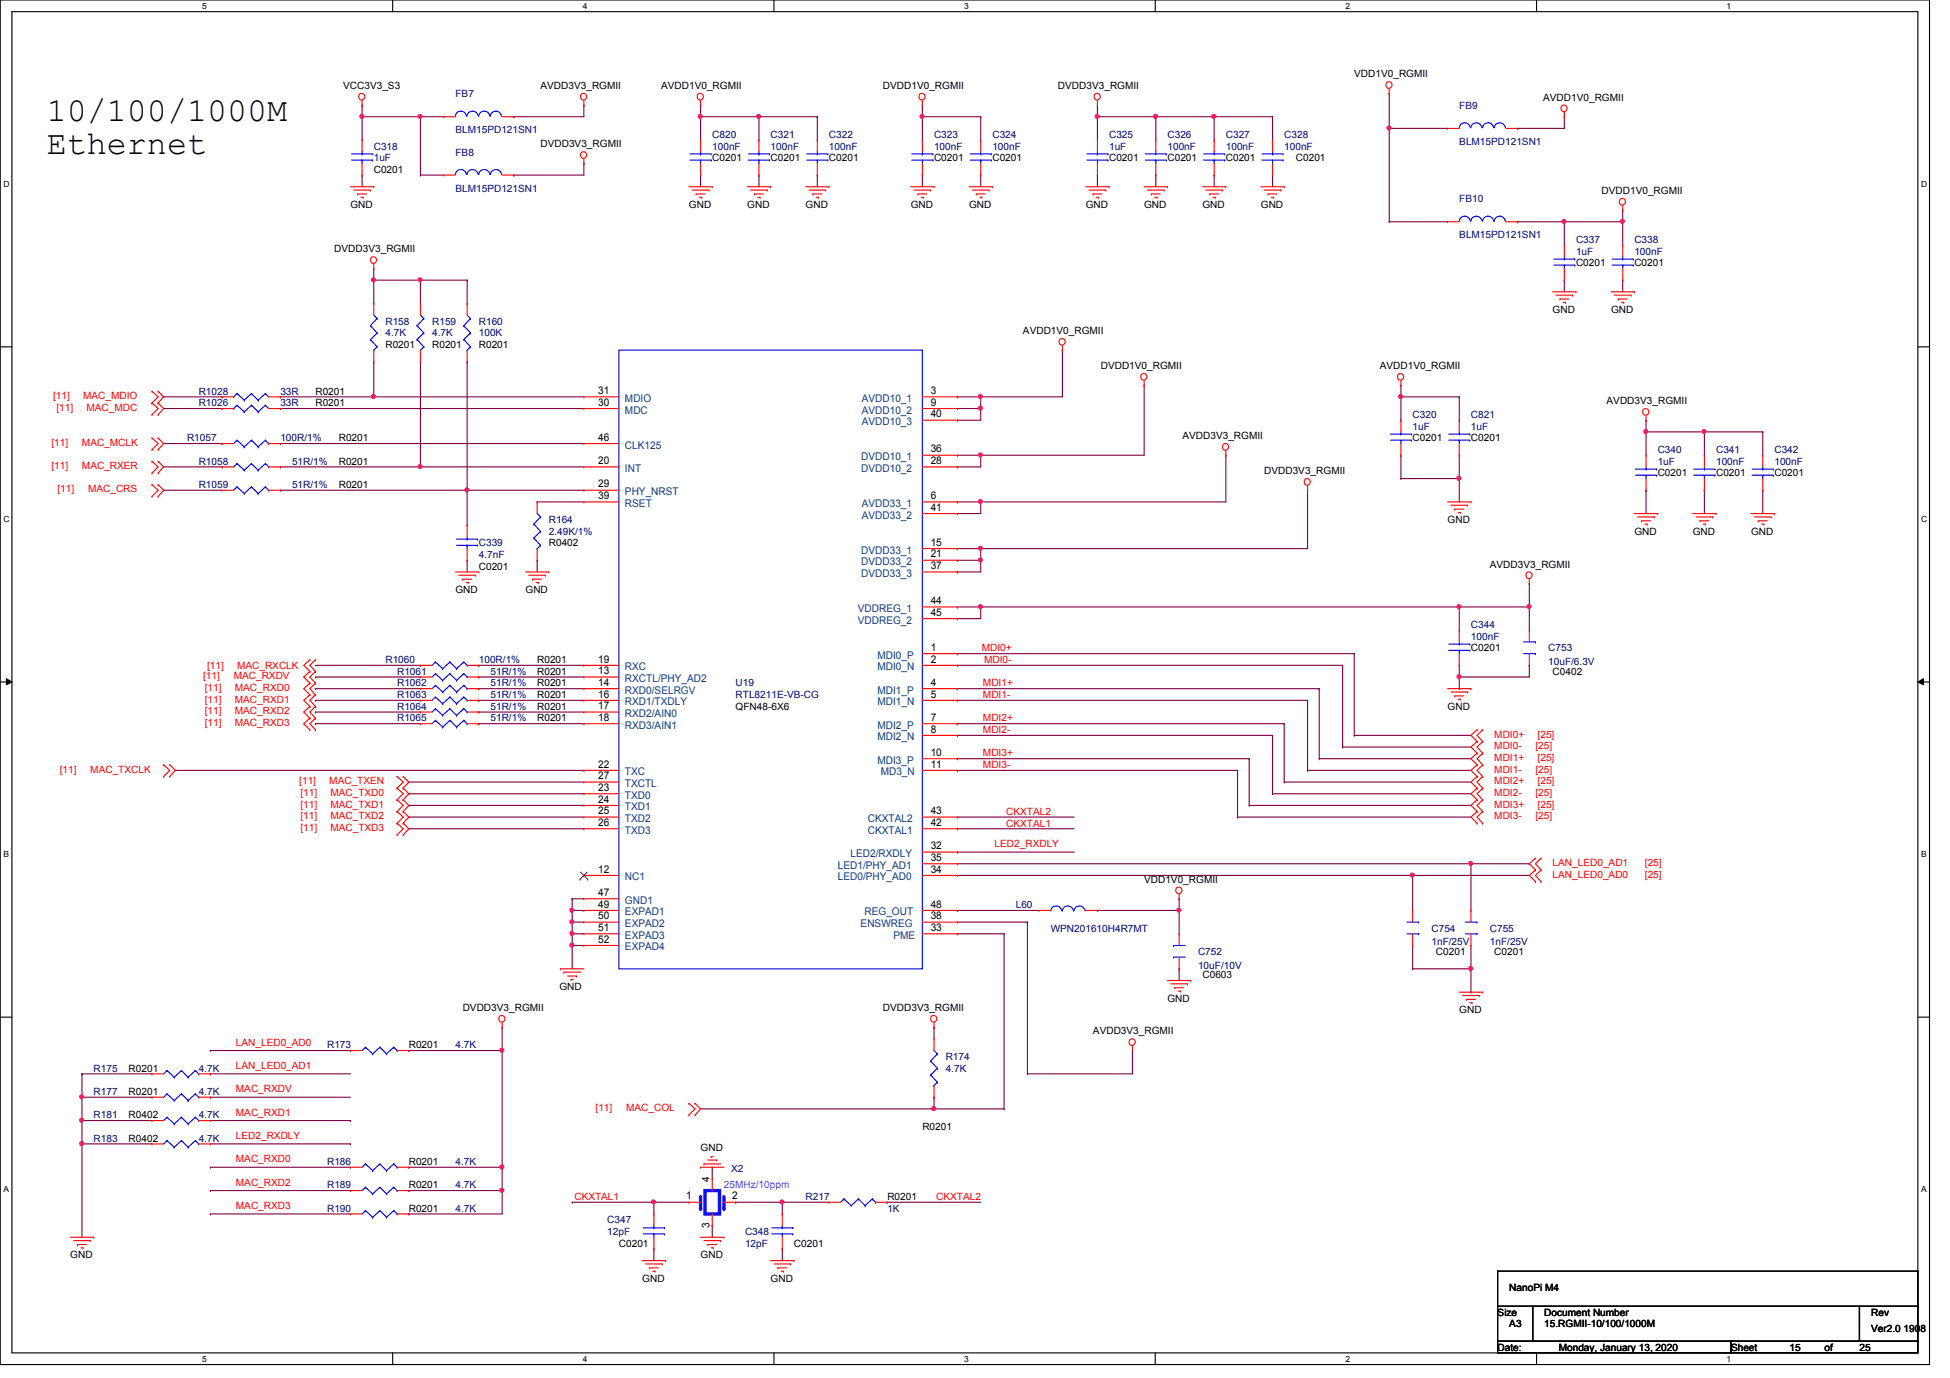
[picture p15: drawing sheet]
<svg xmlns="http://www.w3.org/2000/svg" width="297mm" height="210mm" viewBox="0 0 297 210" stroke-linecap="round" stroke-linejoin="round" font-family="sans-serif">
<defs><g id="words">
<g font-size="5.1">
<text x="7.2" y="18.4">10/100/1000M</text>
<text x="7.2" y="23.5">Ethernet</text>
</g>
<g font-size="1.6">
<text x="91.1" y="60">31</text>
<text x="91.1" y="61.8">30</text>
<text x="141.8" y="60">3</text>
<text x="141.8" y="61.8">9</text>
<text x="141.8" y="63.6">40</text>
<text x="91.1" y="67.1">46</text>
<text x="91.1" y="70.7">20</text>
<text x="141.8" y="68.9">36</text>
<text x="141.8" y="70.7">28</text>
<text x="91.1" y="74.3">29</text>
<text x="91.1" y="76">39</text>
<text x="141.8" y="76">6</text>
<text x="141.8" y="77.8">41</text>
<text x="141.8" y="83.1">15</text>
<text x="141.8" y="84.9">21</text>
<text x="141.8" y="86.7">37</text>
<text x="141.8" y="92">44</text>
<text x="141.8" y="93.8">45</text>
<text x="91.1" y="100.9">19</text>
<text x="141.8" y="99.1">1</text>
<text x="141.8" y="100.9">2</text>
<text x="91.1" y="102.7">13</text>
<text x="91.1" y="104.5">14</text>
<text x="91.1" y="106.3">16</text>
<text x="141.8" y="104.5">4</text>
<text x="141.8" y="106.3">5</text>
<text x="91.1" y="108">17</text>
<text x="91.1" y="109.8">18</text>
<text x="141.8" y="109.8">7</text>
<text x="141.8" y="111.6">8</text>
<text x="91.1" y="116.9">22</text>
<text x="91.1" y="118.7">27</text>
<text x="141.8" y="116.9">11</text>
<text x="141.8" y="115.1">10</text>
<text x="91.1" y="120.5">23</text>
<text x="91.1" y="122.3">24</text>
<text x="91.1" y="124">25</text>
<text x="91.1" y="125.8">26</text>
<text x="141.8" y="125.8">42</text>
<text x="141.8" y="124">43</text>
<text x="141.8" y="129.4">32</text>
<text x="141.8" y="131.1">35</text>
<text x="91.1" y="132.9">12</text>
<text x="91.1" y="136.5">47</text>
<text x="141.8" y="132.9">34</text>
<text x="91.1" y="141.8">51</text>
<text x="91.1" y="140">50</text>
<text x="91.1" y="138.3">49</text>
<text x="91.1" y="143.6">52</text>
<text x="141.8" y="138.3">48</text>
<text x="141.8" y="140">38</text>
<text x="141.8" y="141.8">33</text>
<text x="104.5" y="182.7">1</text>
<text x="108.1" y="180.1" transform="rotate(-90 108.1 180.1)">4</text>
<text x="111.5" y="182.7">2</text>
<text x="108.1" y="187" transform="rotate(-90 108.1 187)">3</text>
</g>
<g font-size="1.6" fill="#004080">
<text x="95.2" y="61.2">MDIO</text>
<text x="95.2" y="63">MDC</text>
<text x="131.3" y="61.2">AVDD10_1</text>
<text x="131.3" y="63">AVDD10_2</text>
<text x="131.3" y="64.8">AVDD10_3</text>
<text x="95.2" y="68.3">CLK125</text>
<text x="95.2" y="71.9">INT</text>
<text x="131.2" y="70.1">DVDD10_1</text>
<text x="131.2" y="71.9">DVDD10_2</text>
<text x="95.2" y="75.4">PHY_NRST</text>
<text x="95.2" y="77.2">RSET</text>
<text x="131.3" y="77.2">AVDD33_1</text>
<text x="131.3" y="79">AVDD33_2</text>
<text x="131.2" y="84.3">DVDD33_1</text>
<text x="131.2" y="86.1">DVDD33_2</text>
<text x="131.2" y="87.9">DVDD33_3</text>
<text x="130.7" y="93.2">VDDREG_1</text>
<text x="130.7" y="95">VDDREG_2</text>
<text x="133.6" y="100.3">MDI0_P</text>
<text x="95.2" y="102.1">RXC</text>
<text x="95.2" y="103.9">RXCTL/PHY_AD2</text>
<text x="95.2" y="105.7">RXD0/SELRGV</text>
<text x="95.2" y="107.4">RXD1/TXDLY</text>
<text x="133.6" y="102.1">MDI0_N</text>
<text x="133.6" y="105.7">MDI1_P</text>
<text x="133.6" y="107.4">MDI1_N</text>
<text x="95.2" y="109.2">RXD2/AIN0</text>
<text x="95.2" y="111">RXD3/AIN1</text>
<text x="133.6" y="111">MDI2_P</text>
<text x="133.6" y="112.8">MDI2_N</text>
<text x="95.2" y="118.1">TXC</text>
<text x="95.2" y="119.9">TXCTL</text>
<text x="133.6" y="116.3">MDI3_P</text>
<text x="134.2" y="118.1">MD3_N</text>
<text x="95.2" y="121.7">TXD0</text>
<text x="95.2" y="123.4">TXD1</text>
<text x="95.2" y="125.2">TXD2</text>
<text x="132.2" y="125.2">CKXTAL2</text>
<text x="95.2" y="127">TXD3</text>
<text x="129.6" y="130.6">LED2/RXDLY</text>
<text x="132.2" y="127">CKXTAL1</text>
<text x="95.2" y="134.1">NC1</text>
<text x="95.2" y="137.7">GND1</text>
<text x="127.6" y="132.3">LED1/PHY_AD1</text>
<text x="127.6" y="134.1">LED0/PHY_AD0</text>
<text x="95.2" y="143">EXPAD3</text>
<text x="95.2" y="141.2">EXPAD2</text>
<text x="95.2" y="139.4">EXPAD1</text>
<text x="131.1" y="141.2">ENSWREG</text>
<text x="131.7" y="139.4">REG_OUT</text>
<text x="136.1" y="143">PME</text>
<text x="95.2" y="144.8">EXPAD4</text>
</g>
<g font-size="1.5">
<text x="206.3" y="11.8">VDD1V0_RGMII</text>
<text x="52.3" y="13.5">VCC3V3_S3</text>
<text x="82.3" y="13.5">AVDD3V3_RGMII</text>
<text x="100.7" y="13.5">AVDD1V0_RGMII</text>
<text x="134.5" y="13.5">DVDD1V0_RGMII</text>
<text x="161.2" y="13.5">DVDD3V3_RGMII</text>
<text x="235.1" y="15.3">AVDD1V0_RGMII</text>
<text x="82.3" y="22.4">DVDD3V3_RGMII</text>
<text x="56.9" y="26.3">C0201</text>
<text x="108.5" y="24.6">C0201</text>
<text x="117.4" y="24.6">C0201</text>
<text x="126.3" y="24.6">C0201</text>
<text x="142.3" y="24.6">C0201</text>
<text x="151.2" y="24.6">C0201</text>
<text x="168.9" y="24.6">C0201</text>
<text x="177.8" y="24.6">C0201</text>
<text x="186.7" y="24.6">C0201</text>
<text x="197.4" y="24.6">C0201</text>
<text x="244" y="29.5">DVDD1V0_RGMII</text>
<text x="53.4" y="31.7">GND</text>
<text x="104.9" y="31.7">GND</text>
<text x="113.8" y="31.7">GND</text>
<text x="122.7" y="31.7">GND</text>
<text x="138.7" y="31.7">GND</text>
<text x="147.6" y="31.7">GND</text>
<text x="165.4" y="31.7">GND</text>
<text x="174.3" y="31.7">GND</text>
<text x="183.2" y="31.7">GND</text>
<text x="192.1" y="31.7">GND</text>
<text x="50.9" y="38.4">DVDD3V3_RGMII</text>
<text x="240.1" y="40.6">C0201</text>
<text x="249" y="40.6">C0201</text>
<text x="236.5" y="47.7">GND</text>
<text x="245.4" y="47.7">GND</text>
<text x="58.7" y="53">R0201</text>
<text x="65.8" y="53">R0201</text>
<text x="72.9" y="53">R0201</text>
<text x="155.8" y="50.9">AVDD1V0_RGMII</text>
<text x="167.7" y="56.2">DVDD1V0_RGMII</text>
<text x="210.2" y="56.2">AVDD1V0_RGMII</text>
<text x="48" y="61.9">R0201</text>
<text x="48" y="60.1">R0201</text>
<text x="244.7" y="61.6">AVDD3V3_RGMII</text>
<text x="51.6" y="70.8">R0201</text>
<text x="51.6" y="67.2">R0201</text>
<text x="180.1" y="66.9">AVDD3V3_RGMII</text>
<text x="215.2" y="67.2">C0201</text>
<text x="224.1" y="67.2">C0201</text>
<text x="51.6" y="74.3">R0201</text>
<text x="192.6" y="72.2">DVDD3V3_RGMII</text>
<text x="252.5" y="72.6">C0201</text>
<text x="261.4" y="72.6">C0201</text>
<text x="270.3" y="72.6">C0201</text>
<text x="83.6" y="83.2">R0402</text>
<text x="220.5" y="79.7">GND</text>
<text x="249" y="81.4">GND</text>
<text x="257.8" y="81.4">GND</text>
<text x="266.7" y="81.4">GND</text>
<text x="72.9" y="86.8">C0201</text>
<text x="226.9" y="86.4">AVDD3V3_RGMII</text>
<text x="69.4" y="90.3">GND</text>
<text x="80" y="90.3">GND</text>
<text x="81.8" y="101">R0201</text>
<text x="224.1" y="99.2">C0201</text>
<text x="81.8" y="102.8">R0201</text>
<text x="81.8" y="104.6">R0201</text>
<text x="81.8" y="106.3">R0201</text>
<text x="236.5" y="102.8">C0402</text>
<text x="81.8" y="108.1">R0201</text>
<text x="81.8" y="109.9">R0201</text>
<text x="112.1" y="108.1">QFN48-6X6</text>
<text x="220.5" y="108.1">GND</text>
<text x="174.3" y="134.5">VDD1V0_RGMII</text>
<text x="183.2" y="149">C0603</text>
<text x="218.7" y="145.5">C0201</text>
<text x="227.6" y="145.5">C0201</text>
<text x="70.5" y="154">DVDD3V3_RGMII</text>
<text x="85.2" y="150.8">GND</text>
<text x="134.5" y="154">DVDD3V3_RGMII</text>
<text x="177.8" y="152.6">GND</text>
<text x="222.3" y="154.3">GND</text>
<text x="62.3" y="159.7">R0201</text>
<text x="166.5" y="157.6">AVDD3V3_RGMII</text>
<text x="19.6" y="163.2">R0201</text>
<text x="19.6" y="166.8">R0201</text>
<text x="19.6" y="170.3">R0402</text>
<text x="19.6" y="173.9">R0402</text>
<text x="140.5" y="172.1">R0201</text>
<text x="62.3" y="177.5">R0201</text>
<text x="106.7" y="175.3">GND</text>
<text x="62.3" y="181">R0201</text>
<text x="62.3" y="184.6">R0201</text>
<text x="135.2" y="182.8">R0201</text>
<text x="10.7" y="191.7">GND</text>
<text x="94.3" y="189.9">C0201</text>
<text x="106.7" y="191.7">GND</text>
<text x="120.9" y="189.9">C0201</text>
<text x="97.8" y="195.2">GND</text>
<text x="117.4" y="195.2">GND</text>
<text x="229.9" y="196.7">NanoPi M4</text>
<text x="228.1" y="200.4">Size</text>
<text x="229.9" y="202.2">A3</text>
<text x="235.2" y="200.4">Document Number</text>
<text x="235.2" y="202.2">15.RGMII-10/100/1000M</text>
<text x="285" y="202.9">Ver2.0 1908</text>
<text x="285" y="200.4">Rev</text>
<text x="228.1" y="205.7">Date:</text>
<text x="237.4" y="205.7">Monday, January 13, 2020</text>
<text x="263.7" y="205.7">Sheet</text>
<text x="272.6" y="205.7">15</text>
<text x="277.9" y="205.7">of</text>
<text x="283.2" y="205.7">25</text>
</g>
<g font-size="1.5" fill="#000080">
<text x="69.4" y="14.8">FB7</text>
<text x="222.3" y="16.6">FB9</text>
<text x="56.9" y="22.8">C318</text>
<text x="69.4" y="20.3">BLM15PD121SN1</text>
<text x="69.4" y="23.7">FB8</text>
<text x="108.5" y="21">C820</text>
<text x="108.5" y="22.8">100nF</text>
<text x="117.4" y="21">C321</text>
<text x="117.4" y="22.8">100nF</text>
<text x="126.3" y="21">C322</text>
<text x="126.3" y="22.8">100nF</text>
<text x="142.3" y="21">C323</text>
<text x="142.3" y="22.8">100nF</text>
<text x="151.2" y="21">C324</text>
<text x="151.2" y="22.8">100nF</text>
<text x="168.9" y="21">C325</text>
<text x="168.9" y="22.8">1uF</text>
<text x="177.8" y="21">C326</text>
<text x="177.8" y="22.8">100nF</text>
<text x="186.7" y="21">C327</text>
<text x="186.7" y="22.8">100nF</text>
<text x="195.6" y="21">C328</text>
<text x="195.6" y="22.8">100nF</text>
<text x="222.3" y="22.1">BLM15PD121SN1</text>
<text x="56.9" y="24.6">1uF</text>
<text x="69.4" y="29.2">BLM15PD121SN1</text>
<text x="222.3" y="30.8">FB10</text>
<text x="222.3" y="36.3">BLM15PD121SN1</text>
<text x="240.1" y="37">C337</text>
<text x="240.1" y="38.8">1uF</text>
<text x="249" y="37">C338</text>
<text x="249" y="38.8">100nF</text>
<text x="58.7" y="49.4">R158</text>
<text x="58.7" y="51.2">4.7K</text>
<text x="65.8" y="49.4">R159</text>
<text x="65.8" y="51.2">4.7K</text>
<text x="72.9" y="49.4">R160</text>
<text x="72.9" y="51.2">100K</text>
<text x="30.3" y="61.9">R1026</text>
<text x="30.3" y="60.1">R1028</text>
<text x="42.7" y="61.9">33R</text>
<text x="42.7" y="60.1">33R</text>
<text x="215.2" y="63.7">C320</text>
<text x="215.2" y="65.4">1uF</text>
<text x="224.1" y="63.7">C821</text>
<text x="224.1" y="65.4">1uF</text>
<text x="28.5" y="67.2">R1057</text>
<text x="30.3" y="70.8">R1058</text>
<text x="42.7" y="67.2">100R/1%</text>
<text x="44.5" y="70.8">51R/1%</text>
<text x="252.5" y="69">C340</text>
<text x="252.5" y="70.8">1uF</text>
<text x="261.4" y="69">C341</text>
<text x="261.4" y="70.8">100nF</text>
<text x="270.3" y="69">C342</text>
<text x="270.3" y="70.8">100nF</text>
<text x="30.3" y="74.3">R1059</text>
<text x="44.5" y="74.3">51R/1%</text>
<text x="72.9" y="83.2">C339</text>
<text x="83.6" y="79.7">R164</text>
<text x="83.6" y="81.4">2.49K/1%</text>
<text x="72.9" y="85">4.7nF</text>
<text x="224.1" y="95.7">C344</text>
<text x="58.7" y="101">R1060</text>
<text x="72.9" y="101">100R/1%</text>
<text x="224.1" y="97.5">100nF</text>
<text x="235.8" y="99.2">C753</text>
<text x="235.8" y="101.3">10uF/6.3V</text>
<text x="60.5" y="102.8">R1061</text>
<text x="60.5" y="104.6">R1062</text>
<text x="60.5" y="106.3">R1063</text>
<text x="74.7" y="102.8">51R/1%</text>
<text x="74.7" y="104.6">51R/1%</text>
<text x="74.7" y="106.3">51R/1%</text>
<text x="112.1" y="104.6">U19</text>
<text x="112.1" y="106.3">RTL8211E-VB-CG</text>
<text x="60.5" y="108.1">R1064</text>
<text x="60.5" y="109.9">R1065</text>
<text x="74.7" y="108.1">51R/1%</text>
<text x="74.7" y="109.9">51R/1%</text>
<text x="154.7" y="138.3">L60</text>
<text x="160.1" y="141.9">WPN201610H4R7MT</text>
<text x="218.1" y="141.9">C754</text>
<text x="226.9" y="141.9">C755</text>
<text x="182.5" y="145.5">C752</text>
<text x="182.5" y="147.6">10uF/10V</text>
<text x="218.1" y="144">1nF/25V</text>
<text x="226.9" y="144">1nF/25V</text>
<text x="49.8" y="159.7">R173</text>
<text x="69.4" y="159.7">4.7K</text>
<text x="144.1" y="161.5">R174</text>
<text x="14.3" y="163.2">R175</text>
<text x="14.3" y="166.8">R177</text>
<text x="30.3" y="163.2">4.7K</text>
<text x="30.3" y="166.8">4.7K</text>
<text x="144.1" y="163.2">4.7K</text>
<text x="14.3" y="170.3">R181</text>
<text x="14.3" y="173.9">R183</text>
<text x="30.3" y="170.3">4.7K</text>
<text x="30.3" y="173.9">4.7K</text>
<text x="49.8" y="177.5">R186</text>
<text x="69.4" y="177.5">4.7K</text>
<text x="111.4" y="178.6">X2</text>
<text x="49.8" y="181">R189</text>
<text x="49.8" y="184.6">R190</text>
<text x="69.4" y="181">4.7K</text>
<text x="69.4" y="184.6">4.7K</text>
<text x="122.7" y="182.8">R217</text>
<text x="135.2" y="184.6">1K</text>
<text x="92.5" y="186.4">C347</text>
<text x="92.5" y="188.1">12pF</text>
<text x="113.5" y="188.1">C348</text>
<text x="113.5" y="189.9">12pF</text>
</g>
<g font-size="1.5" fill="#f00">
<text x="8.1" y="60.8">[11]</text>
<text x="8.6" y="62.6">[11]</text>
<text x="12.7" y="60.8">MAC_MDIO</text>
<text x="13.2" y="62.6">MAC_MDC</text>
<text x="7.8" y="67.9">[11]</text>
<text x="7.8" y="71.5">[11]</text>
<text x="12.5" y="67.9">MAC_MCLK</text>
<text x="12.5" y="71.5">MAC_RXER</text>
<text x="8.8" y="75">[11]</text>
<text x="13.4" y="75">MAC_CRS</text>
<text x="31.5" y="101.9">[11]</text>
<text x="36.1" y="101.9">MAC_RXCLK</text>
<text x="149.6" y="99.2">MDI0+</text>
<text x="149.9" y="101">MDI0-</text>
<text x="30.9" y="103.5">[11]</text>
<text x="31.2" y="105.2">[11]</text>
<text x="31.2" y="107">[11]</text>
<text x="35.6" y="103.5">MAC_RXDV</text>
<text x="35.8" y="105.2">MAC_RXD0</text>
<text x="35.8" y="107">MAC_RXD1</text>
<text x="149.7" y="104.6">MDI1+</text>
<text x="149.7" y="106.3">MDI1-</text>
<text x="31.2" y="108.8">[11]</text>
<text x="31.2" y="110.6">[11]</text>
<text x="35.8" y="108.8">MAC_RXD2</text>
<text x="35.8" y="110.6">MAC_RXD3</text>
<text x="149.7" y="109.9">MDI2+</text>
<text x="149.7" y="111.7">MDI2-</text>
<text x="227.6" y="112.4">MDI0+</text>
<text x="234.2" y="112.4">[25]</text>
<text x="9.1" y="117.7">[11]</text>
<text x="13.8" y="117.7">MAC_TXCLK</text>
<text x="45.6" y="119.5">[11]</text>
<text x="50.2" y="119.5">MAC_TXEN</text>
<text x="149.7" y="115.2">MDI3+</text>
<text x="149.7" y="117">MDI3-</text>
<text x="227.6" y="114.1">MDI0-</text>
<text x="227.6" y="115.9">MDI1+</text>
<text x="227.6" y="117.7">MDI1-</text>
<text x="227.6" y="119.5">MDI2+</text>
<text x="233.9" y="114.1">[25]</text>
<text x="233.9" y="117.7">[25]</text>
<text x="234.2" y="115.9">[25]</text>
<text x="234.2" y="119.5">[25]</text>
<text x="45.8" y="124.8">[11]</text>
<text x="45.8" y="123">[11]</text>
<text x="45.8" y="121.2">[11]</text>
<text x="50.3" y="124.8">MAC_TXD2</text>
<text x="50.3" y="123">MAC_TXD1</text>
<text x="50.3" y="121.2">MAC_TXD0</text>
<text x="153.3" y="125.9">CKXTAL1</text>
<text x="153.3" y="124.1">CKXTAL2</text>
<text x="227.6" y="121.2">MDI2-</text>
<text x="227.6" y="123">MDI3+</text>
<text x="227.6" y="124.8">MDI3-</text>
<text x="233.9" y="121.2">[25]</text>
<text x="233.9" y="124.8">[25]</text>
<text x="234.2" y="123">[25]</text>
<text x="45.8" y="126.6">[11]</text>
<text x="50.3" y="126.6">MAC_TXD3</text>
<text x="151.5" y="129">LED2_RXDLY</text>
<text x="236.5" y="131.9">LAN_LED0_AD1</text>
<text x="250.6" y="131.9">[25]</text>
<text x="236.5" y="133.7">LAN_LED0_AD0</text>
<text x="250.6" y="133.7">[25]</text>
<text x="35.9" y="159.3">LAN_LED0_AD0</text>
<text x="35.9" y="162.8">LAN_LED0_AD1</text>
<text x="35.9" y="166.4">MAC_RXDV</text>
<text x="35.9" y="173.5">LED2_RXDLY</text>
<text x="35.9" y="169.9">MAC_RXD1</text>
<text x="90.7" y="169.2">[11]</text>
<text x="95.4" y="169.2">MAC_COL</text>
<text x="35.9" y="177">MAC_RXD0</text>
<text x="35.9" y="180.6">MAC_RXD2</text>
<text x="35.9" y="184.2">MAC_RXD3</text>
<text x="87.5" y="182.8">CKXTAL1</text>
<text x="142.6" y="182.8">CKXTAL2</text>
</g>
<text font-size="1.5" fill="#8000ff" x="110.3" y="181">25MHz/10ppm</text>
<g font-size="1.3">
<text x="30.8" y="1.4">5</text>
<text x="88.8" y="1.4">4</text>
<text x="146.9" y="1.4">3</text>
<text x="204.9" y="1.4">2</text>
<text x="263" y="1.4">1</text>
<text x=".5" y="28.4">D</text>
<text x="292.6" y="28.4">D</text>
<text x=".5" y="79.5">C</text>
<text x="292.6" y="79.5">C</text>
<text x=".5" y="130.6">B</text>
<text x="292.6" y="130.6">B</text>
<text x=".5" y="181.6">A</text>
<text x="292.6" y="181.6">A</text>
<text x="30.8" y="207.5">5</text>
<text x="88.8" y="207.5">4</text>
<text x="146.9" y="207.5">3</text>
<text x="204.9" y="207.5">2</text>
<text x="263" y="207.5">1</text>
</g>
</g></defs>
<path d="M0 0h293.9v207.9h-293.9zM1.8 1.8h290.3v204.3h-290.3z" fill="none" stroke="#000" stroke-width=".17"/>
<g fill="#fff">
<path d="M30.8 .3h.7v1.4h-.7z"/>
<path d="M30.8 206.3h.7v1.5h-.7z"/>
</g>
<path d="M59.8 0v1.8M59.8 206.1v1.8" fill="none" stroke="#000" stroke-width=".17"/>
<g fill="#fff">
<path d="M88.8 .3h.6v1.4h-.6z"/>
<path d="M88.8 206.3h.6v1.5h-.6z"/>
</g>
<path d="M117.9 0v1.8M117.9 206.1v1.8" fill="none" stroke="#000" stroke-width=".17"/>
<g fill="#fff">
<path d="M146.9 .3h.6v1.4h-.6z"/>
<path d="M146.9 206.3h.6v1.5h-.6z"/>
</g>
<path d="M176 0v1.8M176 206.1v1.8" fill="none" stroke="#000" stroke-width=".17"/>
<g fill="#fff">
<path d="M204.9 .3h.7v1.4h-.7z"/>
<path d="M204.9 206.3h.7v1.5h-.7z"/>
</g>
<path d="M234.1 0v1.8M234.1 206.1v1.8" fill="none" stroke="#000" stroke-width=".17"/>
<g fill="#fff">
<path d="M263 .3h.7v1.4h-.7z"/>
<path d="M263 206.3h.7v1.5h-.7z"/>
<path d="M.5 27.3h1v1.4h-1z"/>
<path d="M292.6 27.3h1v1.4h-1z"/>
<path d="M.5 78.3h1v1.5h-1z"/>
<path d="M292.6 78.3h1v1.5h-1z"/>
</g>
<path d="M0 52.8h1.8M292.1 52.8h1.8" fill="none" stroke="#000" stroke-width=".17"/>
<g fill="#fff">
<path d="M.5 129.4h.9v1.4h-.9z"/>
<path d="M292.6 129.4h.9v1.4h-.9z"/>
</g>
<path d="M0 103.9h1.8M292.1 103.9h1.8" fill="none" stroke="#000" stroke-width=".17"/>
<path d="M1 103.4l.8 .5-.8 .4zM292.1 103.9l.9-.5v.9z" fill="#000"/>
<path d="M1 103.4l.8 .5-.8 .4zM292.1 103.9l.9-.5v.9z" fill="none" stroke="#000" stroke-width=".15"/>
<g fill="#fff">
<path d="M.5 180.4h.8v1.5h-.8z"/>
<path d="M292.6 180.4h.8v1.5h-.8z"/>
</g>
<path d="M0 154.9h1.8M292.1 154.9h1.8" fill="none" stroke="#000" stroke-width=".17"/>
<path d="M56.9 60.5h.1M56.9 60.5h32" fill="none" stroke="#800040" stroke-width=".17"/>
<circle cx="56.9" cy="60.4" r=".31" fill="#f0f"/>
<circle cx="56.9" cy="60.4" r=".31" fill="none" stroke="#f0f" stroke-width=".17"/>
<g fill="none" stroke="#800040" stroke-width=".17">
<path d="M56.9 42.7h.1M56.9 55.1h.1M56.9 42.7v3.5M56.9 55.1v5.4M24.9 62.2h8.9M24.9 60.5h8.9M24.9 67.6h8.9M33.8 62.2h.1M33.8 60.5h.1M33.8 67.6h.1M42.7 67.6h.1M42.7 67.6h46.2"/>
<path d="M64 71.1h.1M64 71.1h24.9"/>
</g>
<circle cx="64" cy="71.1" r=".31" fill="#f0f"/>
<circle cx="64" cy="71.1" r=".31" fill="none" stroke="#f0f" stroke-width=".17"/>
<path d="M56.9 40.9h.1M56.9 40.9v1.8M64 55.1h.1M64 42.7h.1M64 42.7v3.5M64 55.1v16M24.9 71.1h8.9M33.8 71.1h.1M71.2 74.7h.1M71.2 74.7h17.7" fill="none" stroke="#800040" stroke-width=".17"/>
<circle cx="71.1" cy="74.6" r=".31" fill="#f0f"/>
<circle cx="71.1" cy="74.6" r=".31" fill="none" stroke="#f0f" stroke-width=".17"/>
<g fill="none" stroke="#800040" stroke-width=".17">
<path d="M71.2 42.7h.1M71.2 55.1h.1M71.2 42.7v3.5M71.2 55.1v24.9M24.9 74.7h.1M24.9 74.7h8.9M71.2 74.7h.1M81.8 76.5h.1M81.8 76.5h7.1M71.2 85.3h.1M71.2 85.3v1.8M81.8 85.3h.1"/>
<path d="M81.8 85.3v1.8M48 103.1h.1M48 104.9h.1M48 106.7h.1M48 108.5h.1M48 110.2h.1M48 101.3h16M48 103.1h16M48 104.9h16M48 106.7h16M48 108.5h16M48 110.2h16"/>
<path d="M62.3 119.1h.1M62.3 119.1h26.6M64 101.3h.1M72.9 101.3h.1M72.9 101.3h16M76.5 156.5h.1M76.5 156.5v3.5M12.5 163.6h.1M12.5 163.6v3.5M32 181.4h.1M32 184.9h.1M32 181.4h21.4"/>
<path d="M32 184.9h21.4M62.3 181.4h.1M62.3 181.4h14.2M76.5 181.4h.1M76.5 181.4v3.5"/>
</g>
<circle cx="76.4" cy="181.3" r=".31" fill="#f0f"/>
<circle cx="76.4" cy="181.3" r=".31" fill="none" stroke="#f0f" stroke-width=".17"/>
<path d="M12.5 167.1h.1M12.5 167.1h10.7M12.5 167.1v3.6M76.5 177.8h.1M76.5 160v17.8M62.3 184.9h.1M62.3 184.9h14.2" fill="none" stroke="#800040" stroke-width=".17"/>
<circle cx="12.4" cy="167.1" r=".31" fill="#f0f"/>
<circle cx="12.4" cy="167.1" r=".31" fill="none" stroke="#f0f" stroke-width=".17"/>
<path d="M62.3 160h.1M62.3 160h14.2" fill="none" stroke="#800040" stroke-width=".17"/>
<circle cx="76.4" cy="160" r=".31" fill="#f0f"/>
<circle cx="76.4" cy="160" r=".31" fill="none" stroke="#f0f" stroke-width=".17"/>
<path d="M12.5 163.6h.1M12.5 163.6h10.7M32 160h.1M32 163.6h.1M32 160h21.4M32 163.6h21.4M62.3 177.8h.1M62.3 177.8h14.2" fill="none" stroke="#800040" stroke-width=".17"/>
<circle cx="76.4" cy="177.7" r=".31" fill="#f0f"/>
<circle cx="76.4" cy="177.7" r=".31" fill="none" stroke="#f0f" stroke-width=".17"/>
<path d="M12.5 174.2h.1M12.5 174.2h10.7M12.5 174.2v14.3M32 174.2h21.4M53.4 174.2h.1M76.5 177.8h.1M76.5 177.8v3.6" fill="none" stroke="#800040" stroke-width=".17"/>
<circle cx="12.4" cy="174.2" r=".31" fill="#f0f"/>
<circle cx="12.4" cy="174.2" r=".31" fill="none" stroke="#f0f" stroke-width=".17"/>
<path d="M12.5 170.7h.1M12.5 170.7h10.7M32 170.7h21.4M53.4 170.7h.1" fill="none" stroke="#800040" stroke-width=".17"/>
<circle cx="12.4" cy="170.6" r=".31" fill="#f0f"/>
<circle cx="12.4" cy="170.6" r=".31" fill="none" stroke="#f0f" stroke-width=".17"/>
<g fill="none" stroke="#800040" stroke-width=".17">
<path d="M26.7 117.3h62.2M88.9 117.3h.1M62.3 120.9h.1M62.3 124.5h.1M62.3 122.7h.1M62.3 126.2h.1M62.3 120.9h26.6M62.3 124.5h26.6M62.3 122.7h26.6M62.3 126.2h26.6M87.2 144h.1M87.2 144v3.6"/>
<path d="M12.5 170.7h.1M12.5 170.7v3.5"/>
</g>
<circle cx="87.1" cy="144" r=".31" fill="#f0f"/>
<circle cx="87.1" cy="144" r=".31" fill="none" stroke="#f0f" stroke-width=".17"/>
<path d="M87.2 136.9h.1M87.2 138.7h.1M87.2 136.9h1.7M87.2 138.7h1.7M87.2 136.9v1.8" fill="none" stroke="#800040" stroke-width=".17"/>
<circle cx="87.1" cy="138.6" r=".31" fill="#f0f"/>
<circle cx="87.1" cy="138.6" r=".31" fill="none" stroke="#f0f" stroke-width=".17"/>
<path d="M87.2 138.7h.1M87.2 138.7v3.5M87.2 140.5h.1M87.2 142.2h.1M87.2 140.5h1.7M87.2 142.2h1.7" fill="none" stroke="#800040" stroke-width=".17"/>
<circle cx="87.1" cy="140.4" r=".31" fill="#f0f"/>
<circle cx="87.1" cy="140.4" r=".31" fill="none" stroke="#f0f" stroke-width=".17"/>
<path d="M87.2 144h.1M87.2 142.2h.1M87.2 144h1.7M87.2 142.2v1.8" fill="none" stroke="#800040" stroke-width=".17"/>
<circle cx="87.1" cy="142.2" r=".31" fill="#f0f"/>
<circle cx="87.1" cy="142.2" r=".31" fill="none" stroke="#f0f" stroke-width=".17"/>
<path d="M161.8 53.3h.1M161.8 53.3v7.2h-12.4M145.8 64h.1M145.8 62.2h.1M145.8 62.2h3.6M149.4 60.5h.1M149.4 62.2h.1M149.4 62.2v1.8h-3.6" fill="none" stroke="#800040" stroke-width=".17"/>
<circle cx="149.3" cy="62.2" r=".31" fill="#f0f"/>
<circle cx="149.3" cy="62.2" r=".31" fill="none" stroke="#f0f" stroke-width=".17"/>
<g fill="none" stroke="#800040" stroke-width=".17">
<path d="M174.3 58.7h.1M174.3 58.7v10.6h-24.9M145.8 71.1h.1M145.8 78.2h.1M149.4 69.3h.1M149.4 76.5h.1M149.4 69.3v1.8h-3.6M149.4 76.5v1.7h-3.6M186.7 69.3h.1M186.7 69.3v7.2h-37.3M199.2 74.7h.1M199.2 74.7v8.9h-49.8"/>
<path d="M145.8 85.3h.1M145.8 85.3h3.6M149.4 83.6h.1"/>
</g>
<circle cx="149.3" cy="85.3" r=".31" fill="#f0f"/>
<circle cx="149.3" cy="85.3" r=".31" fill="none" stroke="#f0f" stroke-width=".17"/>
<path d="M145.8 87.1h.1M149.4 83.6h.1M149.4 85.3h.1M149.4 83.6v3.5h-3.6M149.4 92.5h72.9M222.3 92.5h.1" fill="none" stroke="#800040" stroke-width=".17"/>
<circle cx="222.2" cy="92.4" r=".31" fill="#f0f"/>
<circle cx="222.2" cy="92.4" r=".31" fill="none" stroke="#f0f" stroke-width=".17"/>
<path d="M145.8 94.2h.1M145.8 92.5h.1M145.8 92.5h3.6M149.4 92.5h.1M149.4 92.5v1.7h-3.6M222.3 92.5h.1M222.3 92.5v3.5M233 88.9h.1M233 88.9v3.6M222.3 103.1h.1M222.3 101.3v1.8" fill="none" stroke="#800040" stroke-width=".17"/>
<circle cx="149.3" cy="92.4" r=".31" fill="#f0f"/>
<circle cx="149.3" cy="92.4" r=".31" fill="none" stroke="#f0f" stroke-width=".17"/>
<g fill="none" stroke="#800040" stroke-width=".17">
<path d="M145.8 99.6h.1M145.8 99.6h60.5M206.3 99.6h.1M206.3 99.6v12.4M145.8 101.3h.1M145.8 104.9h.1M145.8 106.7h.1M145.8 110.2h.1M145.8 112h.1M145.8 115.6h.1M145.8 117.3h.1M145.8 101.3h58.7"/>
<path d="M145.8 112h48M145.8 115.6h44.5M145.8 104.9h55.2M145.8 117.3h42.7M145.8 106.7h53.4M145.8 110.2h49.8M188.5 117.3h.1M188.5 117.3v7.2M190.3 115.6h.1M190.3 115.6v7.1M193.8 112h.1M193.8 112v8.9"/>
<path d="M195.6 119.1h.1M195.6 110.2h.1M195.6 119.1h28.5M195.6 110.2v8.9M199.2 117.3h.1M199.2 106.7h.1M199.2 117.3h24.9M199.2 106.7v10.6M201 115.6h.1M201 104.9h.1M201 115.6h23.1M201 104.9v10.7"/>
<path d="M204.5 113.8h.1M204.5 101.3h.1M204.5 113.8h19.6M204.5 101.3v12.5M206.3 112h.1M206.3 112h17.8M145.8 131.6h78.3M188.5 124.5h.1M188.5 124.5h35.6M190.3 122.7h.1M190.3 122.7h33.8M193.8 120.9h.1"/>
<path d="M193.8 120.9h30.3M224.1 131.6h.1"/>
</g>
<circle cx="224" cy="131.5" r=".31" fill="#f0f"/>
<circle cx="224" cy="131.5" r=".31" fill="none" stroke="#f0f" stroke-width=".17"/>
<path d="M145.8 129.8h.1M145.8 126.2h.1M145.8 124.5h.1M145.8 129.8h17.8M145.8 126.2h17.8M145.8 124.5h17.8M99.6 183.1h.1M99.6 183.1h5.3M99.6 183.1v1.8" fill="none" stroke="#800040" stroke-width=".17"/>
<circle cx="99.6" cy="183.1" r=".31" fill="#f0f"/>
<circle cx="99.6" cy="183.1" r=".31" fill="none" stroke="#f0f" stroke-width=".17"/>
<g fill="none" stroke="#800040" stroke-width=".17">
<path d="M145.8 138.7h.1M145.8 138.7h12.5M167.2 138.7h.1M167.2 138.7h12.4M179.6 138.7h.1M179.6 136.9h.1M179.6 136.9v5.3M179.6 147.6h.1M179.6 147.6v1.8M87.2 183.1h.1M87.2 183.1h12.4M99.6 190.2h.1"/>
<path d="M99.6 190.2v1.8"/>
</g>
<circle cx="179.6" cy="138.6" r=".31" fill="#f0f"/>
<circle cx="179.6" cy="138.6" r=".31" fill="none" stroke="#f0f" stroke-width=".17"/>
<path d="M238.3 33.8h.1M238.3 33.8h8.9" fill="none" stroke="#800040" stroke-width=".17"/>
<circle cx="247.1" cy="33.7" r=".31" fill="#f0f"/>
<circle cx="247.1" cy="33.7" r=".31" fill="none" stroke="#f0f" stroke-width=".17"/>
<circle cx="238.2" cy="33.7" r=".31" fill="#f0f"/>
<circle cx="238.2" cy="33.7" r=".31" fill="none" stroke="#f0f" stroke-width=".17"/>
<g fill="none" stroke="#800040" stroke-width=".17">
<path d="M211.6 19.6h.1M211.6 19.6v14.2M238.3 17.8h.1M238.3 17.8v1.8M211.6 33.8h.1M211.6 33.8h8.9M238.3 33.8h.1M238.3 33.8v3.5M247.2 33.8h.1M247.2 33.8v3.5M238.3 42.7h.1M238.3 42.7v1.7"/>
<path d="M247.2 42.7h.1M247.2 42.7v1.7"/>
</g>
<circle cx="211.6" cy="19.5" r=".31" fill="#f0f"/>
<circle cx="211.6" cy="19.5" r=".31" fill="none" stroke="#f0f" stroke-width=".17"/>
<g fill="none" stroke="#800040" stroke-width=".17">
<path d="M211.6 14.2h.1M211.6 14.2v5.4M231.2 33.8h.1M231.2 33.8h7.1M247.2 32h.1M247.2 32v1.8M250.7 65.8h.1M250.7 74.7h.1M250.7 65.8v3.5M250.7 74.7v3.5M250.7 65.8h17.8M259.6 65.8h.1"/>
<path d="M259.6 74.7h.1M259.6 65.8v3.5M259.6 74.7v3.5M268.5 65.8h.1M268.5 65.8v3.5"/>
</g>
<circle cx="259.6" cy="65.7" r=".31" fill="#f0f"/>
<circle cx="259.6" cy="65.7" r=".31" fill="none" stroke="#f0f" stroke-width=".17"/>
<circle cx="250.7" cy="65.7" r=".31" fill="#f0f"/>
<circle cx="250.7" cy="65.7" r=".31" fill="none" stroke="#f0f" stroke-width=".17"/>
<path d="M145.8 60.5h.1M145.8 60.5h3.6M250.7 64h.1M250.7 64v1.8M268.5 74.7h.1M268.5 74.7v3.5M135.2 183.1h.1M135.2 183.1h14.2" fill="none" stroke="#800040" stroke-width=".17"/>
<circle cx="149.3" cy="60.4" r=".31" fill="#f0f"/>
<circle cx="149.3" cy="60.4" r=".31" fill="none" stroke="#f0f" stroke-width=".17"/>
<path d="M145.8 69.3h.1M145.8 69.3h3.6M149.4 60.5h.1M149.4 60.5v1.7" fill="none" stroke="#800040" stroke-width=".17"/>
<circle cx="149.3" cy="69.3" r=".31" fill="#f0f"/>
<circle cx="149.3" cy="69.3" r=".31" fill="none" stroke="#f0f" stroke-width=".17"/>
<path d="M145.8 83.6h.1M145.8 83.6h3.6" fill="none" stroke="#800040" stroke-width=".17"/>
<circle cx="149.3" cy="83.5" r=".31" fill="#f0f"/>
<circle cx="149.3" cy="83.5" r=".31" fill="none" stroke="#f0f" stroke-width=".17"/>
<path d="M145.8 76.5h.1M145.8 76.5h3.6" fill="none" stroke="#800040" stroke-width=".17"/>
<circle cx="149.3" cy="76.4" r=".31" fill="#f0f"/>
<circle cx="149.3" cy="76.4" r=".31" fill="none" stroke="#f0f" stroke-width=".17"/>
<path d="M167.2 17.8h.1M167.2 17.8v3.5M167.2 17.8h17.8M176.1 17.8h.1M167.2 26.7h.1M167.2 26.7v1.7M64 42.7h.1M64 42.7h7.2" fill="none" stroke="#800040" stroke-width=".17"/>
<circle cx="176" cy="17.7" r=".31" fill="#f0f"/>
<circle cx="176" cy="17.7" r=".31" fill="none" stroke="#f0f" stroke-width=".17"/>
<circle cx="167.1" cy="17.7" r=".31" fill="#f0f"/>
<circle cx="167.1" cy="17.7" r=".31" fill="none" stroke="#f0f" stroke-width=".17"/>
<g fill="none" stroke="#800040" stroke-width=".17">
<path d="M167.2 16h.1M167.2 16v1.8M176.1 17.8h.1M176.1 17.8v3.5M185 17.8h.1M185 17.8v3.5M185 17.8h8.8M193.8 17.8h.1M193.8 17.8v3.5M176.1 26.7h.1M176.1 26.7v1.7M185 26.7h.1"/>
<path d="M185 26.7v1.7"/>
</g>
<circle cx="184.9" cy="17.7" r=".31" fill="#f0f"/>
<circle cx="184.9" cy="17.7" r=".31" fill="none" stroke="#f0f" stroke-width=".17"/>
<path d="M106.7 17.8h.1M106.7 17.8v3.5M106.7 17.8h8.9M115.6 17.8h.1M115.6 17.8v3.5M106.7 26.7h.1M106.7 26.7v1.7M193.8 26.7h.1M193.8 26.7v1.7" fill="none" stroke="#800040" stroke-width=".17"/>
<circle cx="115.6" cy="17.7" r=".31" fill="#f0f"/>
<circle cx="115.6" cy="17.7" r=".31" fill="none" stroke="#f0f" stroke-width=".17"/>
<circle cx="106.7" cy="17.7" r=".31" fill="#f0f"/>
<circle cx="106.7" cy="17.7" r=".31" fill="none" stroke="#f0f" stroke-width=".17"/>
<path d="M106.7 16h.1M106.7 16v1.8M140.5 17.8h.1M140.5 17.8v3.5M140.5 17.8h8.9M149.4 17.8h.1M149.4 17.8v3.5M115.6 26.7h.1M115.6 26.7v1.7M140.5 26.7h.1M140.5 26.7v1.7" fill="none" stroke="#800040" stroke-width=".17"/>
<circle cx="140.4" cy="17.7" r=".31" fill="#f0f"/>
<circle cx="140.4" cy="17.7" r=".31" fill="none" stroke="#f0f" stroke-width=".17"/>
<g fill="none" stroke="#800040" stroke-width=".17">
<path d="M55.2 17.8h8.8M64 17.8h.1M64 17.8v8.9M115.6 17.8h.1M115.6 17.8h8.9M124.5 17.8h.1M124.5 17.8v3.5M140.5 16h.1M140.5 16v1.8M64 26.7h.1M64 26.7h3.6M124.5 26.7h.1"/>
<path d="M124.5 26.7v1.7"/>
</g>
<circle cx="55.1" cy="17.7" r=".31" fill="#f0f"/>
<circle cx="55.1" cy="17.7" r=".31" fill="none" stroke="#f0f" stroke-width=".17"/>
<circle cx="64" cy="17.7" r=".31" fill="#f0f"/>
<circle cx="64" cy="17.7" r=".31" fill="none" stroke="#f0f" stroke-width=".17"/>
<g fill="none" stroke="#800040" stroke-width=".17">
<path d="M55.2 16h.1M55.2 17.8h.1M55.2 16v5.3M64 17.8h.1M64 17.8h3.6M78.3 17.8h.1M78.3 17.8h10.6M55.2 26.7h.1M55.2 26.7v1.7M78.3 26.7h.1M78.3 26.7h10.6M56.9 42.7h.1"/>
<path d="M56.9 42.7h7.1"/>
</g>
<circle cx="64" cy="42.6" r=".31" fill="#f0f"/>
<circle cx="64" cy="42.6" r=".31" fill="none" stroke="#f0f" stroke-width=".17"/>
<circle cx="56.9" cy="42.6" r=".31" fill="#f0f"/>
<circle cx="56.9" cy="42.6" r=".31" fill="none" stroke="#f0f" stroke-width=".17"/>
<g fill="none" stroke="#800040" stroke-width=".17">
<path d="M142.3 156.5h.1M142.3 156.5v1.7M145.8 140.5h10.7M145.8 142.2h7.1M152.9 142.2h.1M152.9 142.2v26.7M156.5 140.5h.1M156.5 140.5v23.1M142.3 168.9h.1M142.3 168.9h10.6M152.9 168.9h.1M156.5 163.6h.1"/>
<path d="M172.5 160h.1M172.5 160v3.6h-16"/>
</g>
<circle cx="142.2" cy="168.9" r=".31" fill="#f0f"/>
<circle cx="142.2" cy="168.9" r=".31" fill="none" stroke="#f0f" stroke-width=".17"/>
<path d="M88.9 16h.1M88.9 16v1.8M106.7 168.9h35.6M142.3 167.1h.1M142.3 168.9h.1M142.3 167.1v1.8M119.2 190.2h.1M119.2 183.1h.1M119.2 183.1v1.8M119.2 190.2v1.8" fill="none" stroke="#800040" stroke-width=".17"/>
<circle cx="119.1" cy="183.1" r=".31" fill="#f0f"/>
<circle cx="119.1" cy="183.1" r=".31" fill="none" stroke="#f0f" stroke-width=".17"/>
<path d="M145.8 133.3h69.4M215.2 133.3h.1M108.5 177.8h.1M108.5 177.8v1.8M108.5 186.7h.1M108.5 186.7v1.8M112.1 183.1h.1M112.1 183.1h7.1" fill="none" stroke="#800040" stroke-width=".17"/>
<circle cx="215.1" cy="133.3" r=".31" fill="#f0f"/>
<circle cx="215.1" cy="133.3" r=".31" fill="none" stroke="#f0f" stroke-width=".17"/>
<g fill="none" stroke="#800040" stroke-width=".17">
<path d="M211.6 19.6h.1M211.6 19.6h8.9M231.2 19.6h.1M231.2 19.6h7.1M88.9 24.9h.1M88.9 24.9v1.8M149.4 26.7h.1M149.4 26.7v1.7M42.7 74.7h.1M42.7 74.7h28.5M222.3 92.5h10.7M233 92.5h.1"/>
<path d="M233 92.5v3.5M32 167.1h.1M32 177.8h.1M32 167.1h21.4M32 177.8h21.4M119.2 183.1h.1M119.2 183.1h7.1"/>
</g>
<circle cx="232.9" cy="92.4" r=".31" fill="#f0f"/>
<circle cx="232.9" cy="92.4" r=".31" fill="none" stroke="#f0f" stroke-width=".17"/>
<path d="M222.3 103.1h.1M222.3 104.9h.1M222.3 103.1v1.8M233 101.3h.1M233 101.3v1.8h-10.7" fill="none" stroke="#800040" stroke-width=".17"/>
<circle cx="222.2" cy="103.1" r=".31" fill="#f0f"/>
<circle cx="222.2" cy="103.1" r=".31" fill="none" stroke="#f0f" stroke-width=".17"/>
<g fill="none" stroke="#800040" stroke-width=".17">
<path d="M72.9 103.1h.1M72.9 104.9h.1M72.9 106.7h.1M72.9 108.5h.1M72.9 110.2h.1M72.9 103.1h16M72.9 104.9h16M72.9 106.7h16M72.9 108.5h16M72.9 110.2h16M215.2 133.3h.1M215.2 133.3v5.4"/>
<path d="M215.2 133.3h17.8M224.1 131.6h.1M224.1 131.6v7.1M224.1 131.6h8.9M233 131.6h.1M215.2 147.6h.1M215.2 147.6h8.9M224.1 147.6h.1M224.1 144v3.6"/>
</g>
<circle cx="224" cy="147.5" r=".31" fill="#f0f"/>
<circle cx="224" cy="147.5" r=".31" fill="none" stroke="#f0f" stroke-width=".17"/>
<g fill="none" stroke="#800040" stroke-width=".17">
<path d="M42.7 62.2h.1M42.7 71.1h.1M42.7 60.5h.1M42.7 62.2h46.2M42.7 71.1h21.3M42.7 60.5h14.2M213.4 72.9h.1M222.3 69.3h.1M222.3 69.3v3.6h-8.9M215.2 144h.1M215.2 144v3.6M224.1 151.1h.1"/>
<path d="M224.1 147.6v3.5"/>
</g>
<circle cx="222.2" cy="72.8" r=".31" fill="#f0f"/>
<circle cx="222.2" cy="72.8" r=".31" fill="none" stroke="#f0f" stroke-width=".17"/>
<path d="M213.4 58.7v1.8M213.4 69.3h.1M213.4 60.5h.1M213.4 69.3v3.6M213.4 60.5h8.9M222.3 72.9h.1M222.3 60.5h.1M222.3 72.9v3.6" fill="none" stroke="#800040" stroke-width=".17"/>
<circle cx="213.3" cy="60.4" r=".31" fill="#f0f"/>
<circle cx="213.3" cy="60.4" r=".31" fill="none" stroke="#f0f" stroke-width=".17"/>
<path d="M213.4 64h.1M213.4 60.5v3.5M222.3 64h.1M222.3 60.5v3.5" fill="none" stroke="#800040" stroke-width=".17"/>
<g fill="none" stroke="#f00" stroke-width=".17">
<path d="M55.2 16h.1M55.2 15.3v.7M67.6 17.8h.1M67.6 17.8h1.8M76.5 17.8h1.8M78.3 17.8h.1M88.9 16h.1M88.9 15.3v.7M106.7 16h.1M106.7 15.3v.7M140.5 16h.1M140.5 15.3v.7"/>
<path d="M167.2 16h.1M167.2 15.3v.7M211.6 14.2h.1M211.6 13.5v.7M220.5 19.6h.1M220.5 19.6h1.8M229.4 19.6h1.8M231.2 19.6h.1M238.3 17.8h.1M238.3 17.1v.7M53.4 28.4h3.5M53.9 29h2.5"/>
<path d="M54.5 29.5h.1M54.5 29.5h1.3M55 30.1h.3M55.3 30.1h.1M56.4 29h.1M56.9 28.4h.1M88.9 24.9h.1M88.9 24.2v.7M104.9 28.4h3.6M105.4 29h2.6M106 29.5h.1M106 29.5h1.4"/>
<path d="M106.5 30.1h.4M106.9 30.1h.1M108 29h.1M108.5 28.4h.1M113.8 28.4h3.6M114.3 29h2.6M114.9 29.5h.1M114.9 29.5h1.4M115.4 30.1h.4M115.6 21.3h.1M115.6 26.7h.1M115.6 21.3v1.8"/>
<path d="M115.6 24.9v1.8M115.8 30.1h.1M116.9 29h.1M117.4 28.4h.1M122.7 28.4h3.6M123.2 29h2.6M123.8 29.5h.1M123.8 29.5h1.4M124.3 30.1h.4M124.7 30.1h.1M125.8 29h.1M126.3 28.4h.1"/>
<path d="M138.7 28.4h3.6M139.2 29h2.6M139.8 29.5h.1M139.8 29.5h1.4M140.3 30.1h.4M140.5 21.3h.1M140.5 26.7h.1M140.5 21.3v1.8M140.5 24.9v1.8M140.7 30.1h.1M141.8 29h.1M142.3 28.4h.1"/>
<path d="M147.6 28.4h3.6M148.1 29h2.6M148.7 29.5h.1M148.7 29.5h1.4M149.2 30.1h.4M149.4 21.3h.1M149.4 26.7h.1M149.4 21.3v1.8M149.4 24.9v1.8M149.6 30.1h.1M150.7 29h.1M151.2 28.4h.1"/>
<path d="M165.4 28.4h3.5M165.9 29h2.5M166.5 29.5h.1M166.5 29.5h1.3M167 30.1h.3M167.2 21.3h.1M167.2 26.7h.1M167.2 21.3v1.8M167.2 24.9v1.8M167.3 30.1h.1M168.4 29h.1M168.9 28.4h.1"/>
<path d="M174.3 28.4h3.5M174.8 29h2.5M175.4 29.5h.1M175.4 29.5h1.3M175.9 30.1h.3M176.2 30.1h.1M177.3 29h.1M177.8 28.4h.1M183.2 28.4h3.5M183.7 29h2.5M184.3 29.5h.1M184.3 29.5h1.3"/>
<path d="M184.8 30.1h.3M185 21.3h.1M185 26.7h.1M185 21.3v1.8M185 24.9v1.8M185.1 30.1h.1M186.2 29h.1M186.7 28.4h.1M192.1 28.4h3.5M192.6 29h2.5M193.2 29.5h.1M193.2 29.5h1.3"/>
<path d="M193.7 30.1h.3M194 30.1h.1M195.1 29h.1M195.6 28.4h.1M220.5 33.8h.1M220.5 33.8h1.8M229.4 33.8h1.8M231.2 33.8h.1M238.3 37.3h.1M238.3 37.3v1.8M247.2 32h.1M247.2 37.3h.1"/>
<path d="M247.2 31.3v.7M247.2 37.3v1.8M23.2 59.6h.1M23.2 59.6l.9 .9-.9 .9M24.1 59.6h.1M24.1 59.6l.8 .9-.8 .9M56.9 40.9h.1M56.9 46.2h.1M56.9 55.1h.1M56.9 40.2v.7M56.9 46.2v1.8M56.9 53.3v1.8"/>
<path d="M64 46.2h.1M64 55.1h.1M64 46.2v1.8M64 53.3v1.8M71.2 46.2h.1M71.2 55.1h.1M71.2 46.2v1.8M71.2 53.3v1.8M161.8 53.3h.1M161.8 52.7v.6M174.3 58.7h.1M174.3 58v.7"/>
<path d="M213.4 58.7h.1M213.4 58v.7M236.5 44.4h3.6M237 45h2.6M237.6 45.6h.1M237.6 45.6h1.4M238.1 46.1h.4M238.3 42.7h.1M238.3 40.9v1.8M238.5 46.1h.1M239.6 45h.1M240.1 44.4h.1"/>
<path d="M245.4 44.4h3.6M245.9 45h2.6M246.5 45.6h.1M246.5 45.6h1.4M247 46.1h.4M247.2 42.7h.1M247.2 40.9v1.8M247.4 46.1h.1M248.5 45h.1M249 44.4h.1M23.2 61.4h.1M23.2 63.2h.1"/>
<path d="M23.2 68.5h.1M23.2 66.7h.1M23.2 72.1h.1M23.2 70.3h.1M23.2 75.6h.1M23.2 73.8h.1M23.2 61.4l.9 .8-.9 1M23.2 66.7l.9 .9-.9 .9M23.2 70.3l.9 .8-.9 1M23.2 73.8l.9 .9-.9 .9M24.1 61.4h.1M24.1 63.2h.1"/>
<path d="M24.1 66.7h.1M24.1 68.5h.1M24.1 70.3h.1M24.1 72.1h.1M24.1 73.8h.1M24.1 75.6h.1M24.1 61.4l.8 .8-.8 1M24.1 66.7l.8 .9-.8 .9M24.1 70.3l.8 .8-.8 1M24.1 73.8l.8 .9-.8 .9M33.8 71.1h.1M33.8 67.6h.1"/>
<path d="M33.8 62.2h.1M33.8 60.5h.1M33.8 74.7h.1M33.8 71.1h1.8M33.8 67.6h1.8M33.8 62.2h1.8M33.8 60.5h1.8M33.8 74.7h1.8M40.9 71.1h1.8M40.9 67.6h1.8M40.9 62.2h1.8M40.9 60.5h1.8"/>
<path d="M40.9 74.7h1.8M42.7 71.1h.1M42.7 67.6h.1M42.7 62.2h.1M42.7 60.5h.1M42.7 74.7h.1M81.8 76.5h.1M81.8 76.5v1.7M88.9 60.5h.1M88.9 62.2h.1M88.9 67.6h.1M88.9 71.1h.1"/>
<path d="M88.9 74.7h.1M88.9 76.5h.1M88.9 76.5h5.4M88.9 71.1h5.4M88.9 67.6h5.4M88.9 62.2h5.4M88.9 60.5h5.4M88.9 74.7h5.4M140.5 78.2h5.3M140.5 76.5h5.3M140.5 71.1h5.3M140.5 62.2h5.3"/>
<path d="M140.5 60.5h5.3M140.5 64h5.3M140.5 69.3h5.3M145.8 60.5h.1M145.8 62.2h.1M145.8 64h.1M145.8 69.3h.1M145.8 71.1h.1M145.8 76.5h.1M145.8 78.2h.1M186.7 69.3h.1M186.7 68.7v.6"/>
<path d="M199.2 74.7h.1M199.2 74v.7M213.4 64h.1M213.4 69.3h.1M213.4 64v1.8M213.4 67.6v1.7M220.5 76.5h3.6M221 77h2.6M221.6 77.6h.1M221.6 77.6h1.4M222.1 78.1h.4M222.3 64h.1"/>
<path d="M222.3 69.3h.1M222.3 64v1.8M222.3 67.6v1.7M222.5 78.1h.1M223.6 77h.1M224.1 76.5h.1M249 78.2h3.5M249.5 78.7h2.5M250.1 79.3h.1M250.1 79.3h1.3M250.6 79.8h.3M250.7 64h.1"/>
<path d="M250.7 69.3h.1M250.7 74.7h.1M250.7 63.3v.7M250.7 69.3v1.8M250.7 72.9v1.8M250.9 79.8h.1M252 78.7h.1M252.5 78.2h.1M257.8 78.2h3.6M258.4 78.7h2.5M258.9 79.3h.1M258.9 79.3h1.4"/>
<path d="M259.5 79.8h.3M259.6 69.3h.1M259.6 74.7h.1M259.6 69.3v1.8M259.6 72.9v1.8M259.8 79.8h.1M260.9 78.7h.1M261.4 78.2h.1M266.7 78.2h3.6M267.2 78.7h2.6M267.8 79.3h.1M267.8 79.3h1.4"/>
<path d="M268.3 79.8h.4M268.5 69.3h.1M268.5 74.7h.1M268.5 69.3v1.8M268.5 72.9v1.8M268.7 79.8h.1M269.8 78.7h.1M270.3 78.2h.1M69.4 87.1h3.5M69.9 87.6h2.5M70.5 88.2h.1M70.5 88.2h1.3"/>
<path d="M71 88.7h.3M71.2 80h.1M71.2 85.3h.1M71.2 80v1.8M71.2 83.6v1.7M71.3 88.7h.1M72.4 87.6h.1M72.9 87.1h.1M80 87.1h3.6M80.6 87.6h2.5M81.1 88.2h.1M81.1 88.2h1.4"/>
<path d="M81.7 88.7h.3M81.8 85.3h.1M81.8 83.6v1.7M82 88.7h.1M83.1 87.6h.1M83.6 87.1h.1M140.5 87.1h5.3M140.5 83.6h5.3M140.5 85.3h5.3M140.5 92.5h5.3M140.5 94.2h5.3M140.5 99.6h5.3"/>
<path d="M145.8 83.6h.1M145.8 85.3h.1M145.8 87.1h.1M145.8 92.5h.1M145.8 94.2h.1M145.8 99.6h.1M222.3 96h.1M222.3 96v1.8M222.3 99.6v1.7M233 88.9h.1M233 96h.1M233 88.2v.7"/>
<path d="M233 96v1.8M233 99.6v1.7M24.9 118.3h.1M24.9 116.5h.1M24.9 116.5l1 .8-1 1M25.9 116.5h.1M25.9 118.3h.1M25.9 116.5l.8 .8-.8 1M47.2 102.3h.1M47.2 100.5h.1M47.2 104.1h.1M47.2 105.8h.1"/>
<path d="M47.2 107.6h.1M47.2 109.4h.1M47.2 111.2h.1M47.2 100.5l-.9 .8 .9 1M47.2 102.3l-.9 .8 .9 1M47.2 104.1l-.9 .8 .9 .9M47.2 105.8l-.9 .9 .9 .9M47.2 107.6l-.9 .9 .9 .9M47.2 109.4l-.9 .8 .9 1M48 102.3h.1M48 100.5h.1M48 104.1h.1"/>
<path d="M48 105.8h.1M48 107.6h.1M48 109.4h.1M48 111.2h.1M48 100.5l-.8 .8 .8 1M48 102.3l-.8 .8 .8 1M48 104.1l-.8 .8 .8 .9M48 105.8l-.8 .9 .8 .9M48 107.6l-.8 .9 .8 .9M48 109.4l-.8 .8 .8 1M60.5 118.3h.1M60.5 118.3l.9 .8-.9 1"/>
<path d="M61.4 118.3h.1M61.4 118.3l.9 .8-.9 1M64 108.5h.1M64 110.2h.1M64 101.3h.1M64 103.1h.1M64 108.5h1.8M64 101.3h1.8M64 103.1h1.8M64 110.2h1.8M71.2 108.5h1.7M71.2 101.3h1.7"/>
<path d="M71.2 103.1h1.7M71.2 110.2h1.7M72.9 108.5h.1M72.9 110.2h.1M72.9 101.3h.1M72.9 103.1h.1M88.9 101.3h.1M88.9 103.1h.1M88.9 104.9h.1M88.9 106.7h.1M88.9 108.5h.1M88.9 110.2h.1"/>
<path d="M88.9 117.3h.1M88.9 119.1h.1M88.9 104.9h5.4M88.9 108.5h5.4M88.9 101.3h5.4M88.9 103.1h5.4M88.9 106.7h5.4M88.9 110.2h5.4M88.9 117.3h5.4M88.9 119.1h5.4M140.5 104.9h5.3M140.5 101.3h5.3"/>
<path d="M140.5 106.7h5.3M140.5 110.2h5.3M140.5 117.3h5.3M140.5 112h5.3M140.5 115.6h5.3M145.8 101.3h.1M145.8 104.9h.1M145.8 106.7h.1M145.8 110.2h.1M145.8 112h.1M145.8 117.3h.1M145.8 115.6h.1"/>
<path d="M220.5 104.9h3.6M221 105.4h2.6M221.6 106h.1M221.6 106h1.4M222.1 106.5h.4M222.3 101.3h.1M222.5 106.5h.1M223.6 105.4h.1M224.1 104.9h.1M225 111.2h.1M225 112.9h.1M225 114.7h.1"/>
<path d="M225 116.5h.1M225 118.3h.1M225 111.2l-.9 .8 .9 .9M225 112.9l-.9 .9 .9 .9M225 114.7l-.9 .9 .9 .9M225 116.5l-.9 .8 .9 1M225 118.3l-.9 .8 .9 1M225.8 112.9h.1M225.8 111.2h.1M225.8 114.7h.1M225.8 116.5h.1M225.8 118.3h.1"/>
<path d="M225.8 111.2l-.8 .8 .8 .9M225.8 112.9l-.8 .9 .8 .9M225.8 114.7l-.8 .9 .8 .9M225.8 116.5l-.8 .8 .8 1M225.8 118.3l-.8 .8 .8 1M233 101.3h.1M60.5 120.1h.1M60.5 125.4h.1M60.5 123.6h.1M60.5 121.8h.1M60.5 127.2h.1M60.5 123.6l.9 .9-.9 .9"/>
<path d="M60.5 121.8l.9 .9-.9 .9M60.5 120.1l.9 .8-.9 .9M60.5 125.4l.9 .8-.9 1M61.4 120.1h.1M61.4 123.6h.1M61.4 125.4h.1M61.4 121.8h.1M61.4 127.2h.1M61.4 120.1l.9 .8-.9 .9M61.4 123.6l.9 .9-.9 .9M61.4 121.8l.9 .9-.9 .9M61.4 125.4l.9 .8-.9 1"/>
<path d="M88.9 120.9h.1M88.9 122.7h.1M88.9 124.5h.1M88.9 126.2h.1M88.9 133.3h.1M88.9 136.9h.1M88.9 138.7h.1M88.9 120.9h5.4M88.9 122.7h5.4M88.9 124.5h5.4M88.9 126.2h5.4M88.9 133.3h5.4"/>
<path d="M88.9 136.9h5.4M88.9 138.7h5.4M140.5 124.5h5.3M140.5 126.2h5.3M140.5 133.3h5.3M140.5 129.8h5.3M140.5 131.6h5.3M140.5 138.7h5.3M145.8 126.2h.1M145.8 124.5h.1M145.8 129.8h.1M145.8 131.6h.1"/>
<path d="M145.8 133.3h.1M145.8 138.7h.1M158.3 138.7h.1M158.3 138.7h1.8M165.4 138.7h1.8M167.2 138.7h.1M179.6 136.9h.1M179.6 136.2v.7M215.2 138.7h.1M215.2 138.7v1.8M224.1 138.7h.1M224.1 138.7v1.8"/>
<path d="M225 120.1h.1M225 121.8h.1M225 123.6h.1M225 125.4h.1M225 123.6l-.9 .9 .9 .9M225 121.8l-.9 .9 .9 .9M225 120.1l-.9 .8 .9 .9M225.8 120.1h.1M225.8 121.8h.1M225.8 123.6h.1M225.8 125.4h.1M225.8 120.1l-.8 .8 .8 .9"/>
<path d="M225.8 121.8l-.8 .9 .8 .9M225.8 123.6l-.8 .9 .8 .9M233.9 132.5h.1M233.9 134.3h.1M233.9 130.7h.1M233.9 132.5l-.9 .8 .9 1M233.9 130.7l-.9 .9 .9 .9M234.7 134.3h.1M234.7 132.5h.1M234.7 130.7h.1M234.7 132.5l-.8 .8 .8 1M234.7 130.7l-.8 .9 .8 .9"/>
<path d="M76.5 156.5h.1M76.5 155.8v.7M85.4 147.6h.1M85.4 147.6h3.5M85.9 148.1h.1M85.9 148.1h2.5M86.5 148.7h1.3M87 149.2h.1M87 149.2h.3M87.8 148.7h.1M88.9 142.2h.1M88.9 140.5h.1"/>
<path d="M88.9 144h.1M88.9 142.2h5.4M88.9 140.5h5.4M88.9 144h5.4M140.5 142.2h5.3M140.5 140.5h5.3M142.3 156.5h.1M142.3 155.8v.7M145.8 140.5h.1M145.8 142.2h.1M172.5 159.3v.7M177.8 149.4h3.6"/>
<path d="M178.3 149.9h2.6M178.9 150.5h.1M178.9 150.5h1.4M179.4 151h.4M179.6 142.2h.1M179.6 147.6h.1M179.6 142.2v1.8M179.6 145.8v1.8M179.8 151h.1M180.9 149.9h.1M181.4 149.4h.1M215.2 144h.1"/>
<path d="M215.2 142.2v1.8M222.3 151.1h3.5M222.8 151.6h2.5M223.4 152.2h.1M223.4 152.2h1.3M223.9 152.7h.3M224.1 144h.1M224.1 142.2v1.8M224.2 152.7h.1M225.3 151.6h.1M225.8 151.1h.1M23.2 170.7h.1"/>
<path d="M23.2 174.2h.1M23.2 170.7h1.7M23.2 174.2h1.7M30.3 170.7h1.7M30.3 174.2h1.7M32 170.7h.1M32 174.2h.1M53.4 177.8h.1M53.4 160h.1M53.4 177.8h1.8M53.4 160h1.8M60.5 177.8h1.8"/>
<path d="M60.5 160h1.8M62.3 177.8h.1M62.3 160h.1M104.9 169.8h.1M104.9 168.1h.1M104.9 168.1l1 .8-1 .9M105.9 168.1h.1M105.9 169.8h.1M105.9 168.1l.8 .8-.8 .9M106.7 177.8h.1M106.7 177.8h3.6M107.2 177.3h.1"/>
<path d="M107.2 177.3h2.6M107.8 176.7h1.4M108.3 176.2h.1M108.3 176.2h.4M109.2 176.7h.1M172.5 160h.1M10.7 188.5h3.6M11.2 189h2.6M11.8 189.6h.1M11.8 189.6h1.4M12.3 190.1h.4M12.7 190.1h.1"/>
<path d="M13.8 189h.1M14.3 188.5h.1M53.4 181.4h.1M53.4 184.9h.1M53.4 181.4h1.8M53.4 184.9h1.8M60.5 181.4h1.8M60.5 184.9h1.8M62.3 181.4h.1M62.3 184.9h.1M97.8 192h3.6M98.3 192.5h2.6"/>
<path d="M98.9 193.1h.1M98.9 193.1h1.4M99.4 193.6h.4M99.6 184.9h.1M99.6 190.2h.1M99.6 184.9v1.8M99.6 188.5v1.7M99.8 193.6h.1M100.9 192.5h.1M101.4 192h.1M106.7 188.5h3.6M107.2 189h2.6"/>
<path d="M107.8 189.6h.1M107.8 189.6h1.4M108.3 190.1h.4M108.7 190.1h.1M109.8 189h.1M110.3 188.5h.1M117.4 192h3.5M117.9 192.5h2.5M118.5 193.1h.1M118.5 193.1h1.3M119 193.6h.3M119.2 184.9h.1"/>
<path d="M119.2 190.2h.1M119.2 184.9v1.8M119.2 188.5v1.7M119.3 193.6h.1M120.4 192.5h.1M120.9 192h.1"/>
<circle cx="55.1" cy="14.7" r=".5"/>
<circle cx="88.9" cy="14.7" r=".5"/>
<circle cx="106.6" cy="14.7" r=".5"/>
<circle cx="140.4" cy="14.7" r=".5"/>
<circle cx="167.1" cy="14.7" r=".5"/>
<circle cx="211.5" cy="12.9" r=".5"/>
<circle cx="238.2" cy="16.5" r=".5"/>
<circle cx="56.9" cy="39.6" r=".5"/>
<circle cx="88.9" cy="23.6" r=".5"/>
<circle cx="247.1" cy="30.7" r=".5"/>
<circle cx="161.8" cy="52.1" r=".5"/>
<circle cx="174.2" cy="57.4" r=".5"/>
<circle cx="213.3" cy="57.4" r=".5"/>
<circle cx="186.7" cy="68.1" r=".5"/>
<circle cx="199.1" cy="73.4" r=".5"/>
<circle cx="250.7" cy="62.7" r=".5"/>
<circle cx="232.9" cy="87.6" r=".5"/>
<circle cx="179.5" cy="135.6" r=".5"/>
<circle cx="76.4" cy="155.2" r=".5"/>
<circle cx="142.2" cy="155.2" r=".5"/>
<circle cx="172.4" cy="158.7" r=".5"/>
</g>
<path d="M228.1 199h5.4v5.3h-5.4zM228.1 193.6h.1M228.1 193.6v5.4M228.1 193.6h64M233.5 199h49.7v5.3h-49.7zM283.2 199h8.9v5.3h-8.9zM292.1 193.6h.1M292.1 199h.1M292.1 193.6v5.4M228.1 204.3h35.6v1.8h-35.6zM263.7 204.3h28.4v1.8h-28.4z" fill="none" stroke="#000" stroke-width=".17"/>
<g fill="none" stroke="#00f" stroke-width=".17">
<path d="M69.4 17.7a.85 .85 0 0 1 .8-.8 .85 .85 0 0 1 .9 .8M71.2 17.7a.85 .85 0 0 1 .8-.8 .85 .85 0 0 1 .9 .8M72.9 17.7a.85 .85 0 0 1 .9-.8 .85 .85 0 0 1 .8 .8M74.7 17.7a.85 .85 0 0 1 .9-.8 .85 .85 0 0 1 .8 .8M222.3 19.5a.85 .85 0 0 1 .8-.8 .85 .85 0 0 1 .9 .8M224.1 19.5a.85 .85 0 0 1 .8-.8 .85 .85 0 0 1 .9 .8M225.8 19.5a.85 .85 0 0 1 .9-.8 .85 .85 0 0 1 .8 .8M227.6 19.5a.85 .85 0 0 1 .9-.8 .85 .85 0 0 1 .8 .8M114 24.4h3.2M114 23.5h3.2M115.6 23.5h.1M115.6 24.4h.1"/>
<path d="M115.6 23.1v.4M115.6 24.4v.5M117.2 24.4h.1M117.2 23.5h.1M138.9 24.4h3.2M138.9 23.5h3.2M140.5 23.5h.1M140.5 24.4h.1M140.5 23.1v.4M140.5 24.4v.5M142.1 24.4h.1M142.1 23.5h.1"/>
<path d="M147.8 24.4h3.2M147.8 23.5h3.2M149.4 23.5h.1M149.4 24.4h.1M149.4 23.1v.4M149.4 24.4v.5M151 24.4h.1M151 23.5h.1M165.6 24.4h3.2M165.6 23.5h3.2M167.2 23.5h.1M167.2 24.4h.1"/>
<path d="M167.2 23.1v.4M167.2 24.4v.5M168.8 24.4h.1M168.8 23.5h.1M183.3 24.4h3.3M183.3 23.5h3.3M185 23.5h.1M185 24.4h.1M185 23.1v.4M185 24.4v.5M186.6 24.4h.1M186.6 23.5h.1"/>
<path d="M222.3 33.7a.85 .85 0 0 1 .8-.8 .85 .85 0 0 1 .9 .8M224.1 33.7a.85 .85 0 0 1 .8-.8 .85 .85 0 0 1 .9 .8M225.8 33.7a.85 .85 0 0 1 .9-.8 .85 .85 0 0 1 .8 .8M227.6 33.7a.85 .85 0 0 1 .9-.8 .85 .85 0 0 1 .8 .8M236.7 39.5h3.2M238.3 39.5h.1M238.3 39.1v.4M239.9 39.5h.1M245.6 39.5h3.2M247.2 39.5h.1M247.2 39.1v.4M248.8 39.5h.1"/>
<path d="M36.1 59.9h.1M36.1 59.9l1.1 1.1M36.1 59.9l-.5 .6M38.3 59.9h.1M38.3 59.9l1 1.1M38.3 59.9l-1.1 1.1M40.4 59.9h.1M40.4 59.9l.5 .6M40.4 59.9l-1.1 1.1M56.4 49.6h.1M56.4 51.7h.1M56.4 49.6l1 1.1"/>
<path d="M56.4 51.7l1 1.1M56.9 53.3h.1M56.9 48l.5 .5M57.4 48.5h.1M57.4 50.7h.1M57.4 52.8h.1M57.4 48.5l-1 1.1M57.4 50.7l-1 1M57.4 52.8l-.5 .5M63.5 49.6h.1M63.5 51.7h.1M63.5 49.6l1.1 1.1"/>
<path d="M63.5 51.7l1.1 1.1M64 53.3h.1M64 48l.6 .5M64.6 48.5h.1M64.6 50.7h.1M64.6 52.8h.1M64.6 48.5l-1.1 1.1M64.6 50.7l-1.1 1M64.6 52.8l-.6 .5M70.7 49.6h.1M70.7 51.7h.1M70.7 49.6l1 1.1"/>
<path d="M70.7 51.7l1 1.1M71.2 53.3h.1M71.2 48l.5 .5M71.7 48.5h.1M71.7 50.7h.1M71.7 52.8h.1M71.7 48.5l-1 1.1M71.7 50.7l-1 1M71.7 52.8l-.5 .5M94.3 53.3h46.2v94.3h-46.2zM236.7 40.4h3.2M238.3 40.4h.1"/>
<path d="M238.3 40.4v.5M239.9 40.4h.1M245.6 40.4h3.2M247.2 40.4h.1M247.2 40.4v.5M248.8 40.4h.1M35.6 62.2h.1M35.6 60.5h.1M36.1 70.6h.1M36.1 67.1h.1M36.1 61.7h.1M36.1 74.2h.1"/>
<path d="M36.1 70.6l-.5 .5M36.1 70.6l1.1 1M36.1 67.1l-.5 .5M36.1 67.1l1.1 1M36.1 61.7l1.1 1M36.1 61.7l-.5 .5M36.1 74.2l-.5 .5M36.1 74.2l1.1 1M37.2 71.6h.1M37.2 68.1h.1M37.2 62.7h.1M37.2 61h.1"/>
<path d="M37.2 75.2h.1M38.3 70.6h.1M38.3 67.1h.1M38.3 61.7h.1M38.3 74.2h.1M38.3 70.6l-1.1 1M38.3 70.6l1 1M38.3 67.1l-1.1 1M38.3 67.1l1 1M38.3 61.7l1 1M38.3 61.7l-1.1 1M38.3 74.2l-1.1 1"/>
<path d="M38.3 74.2l1 1M39.3 71.6h.1M39.3 68.1h.1M39.3 62.7h.1M39.3 61h.1M39.3 75.2h.1M40.4 70.6h.1M40.4 67.1h.1M40.4 61.7h.1M40.4 74.2h.1M40.4 70.6l-1.1 1M40.4 70.6l.5 .5"/>
<path d="M40.4 67.1l-1.1 1M40.4 67.1l.5 .5M40.4 61.7l.5 .5M40.4 61.7l-1.1 1M40.4 74.2l-1.1 1M40.4 74.2l.5 .5M40.9 71.1h.1M40.9 67.6h.1M40.9 74.7h.1M81.3 79.8h.1M81.3 79.8l1 1.1M81.8 78.2l.5 .5"/>
<path d="M82.3 78.7h.1M82.3 78.7l-1 1.1M211.8 67.1h3.2M211.8 66.1h3.2M213.4 66.1h.1M213.4 67.1h.1M213.4 65.8v.3M213.4 67.1v.5M215 67.1h.1M215 66.1h.1M220.7 67.1h3.2M220.7 66.1h3.2"/>
<path d="M222.3 66.1h.1M222.3 67.1h.1M222.3 65.8v.3M222.3 67.1v.5M223.9 67.1h.1M223.9 66.1h.1M249.1 72.4h3.2M249.1 71.5h3.2M250.7 71.5h.1M250.7 72.4h.1M250.7 71.1v.4M250.7 72.4v.5"/>
<path d="M252.3 72.4h.1M252.3 71.5h.1M258 72.4h3.2M258 71.5h3.2M259.6 71.5h.1M259.6 72.4h.1M259.6 71.1v.4M259.6 72.4v.5M261.2 72.4h.1M261.2 71.5h.1M266.9 72.4h3.2M266.9 71.5h3.2"/>
<path d="M268.5 71.5h.1M268.5 72.4h.1M268.5 71.1v.4M268.5 72.4v.5M270.1 72.4h.1M270.1 71.5h.1M69.6 83.1h3.2M69.6 82.1h3.2M71.2 82.1h.1M71.2 83.1h.1M71.2 81.8v.3M71.2 83.1v.5"/>
<path d="M72.8 83.1h.1M72.8 82.1h.1M81.3 82h.1M81.3 82l1 1.1M81.8 83.6h.1M82.3 80.9h.1M82.3 83.1h.1M82.3 80.9l-1 1.1M82.3 83.1l-.5 .5M220.7 99.1h3.2M220.7 98.1h3.2M222.3 98.1h.1"/>
<path d="M222.3 99.1h.1M222.3 97.8v.3M222.3 99.1v.5M223.9 99.1h.1M223.9 98.1h.1M232.1 99.6h1.8M232.1 97.8h1.8M233.9 99.6h.1M233.9 97.8h.1M66.3 107.9h.1M66.3 109.7h.1M66.3 100.8h.1"/>
<path d="M66.3 102.6h.1M66.3 107.9l-.5 .6M66.3 107.9l1.1 1.1M66.3 109.7l-.5 .5M66.3 109.7l1.1 1M66.3 100.8l-.5 .5M66.3 100.8l1.1 1.1M66.3 102.6l-.5 .5M66.3 102.6l1.1 1M67.4 109h.1M67.4 110.7h.1M67.4 101.9h.1"/>
<path d="M67.4 103.6h.1M68.5 107.9h.1M68.5 109.7h.1M68.5 100.8h.1M68.5 102.6h.1M68.5 107.9l-1.1 1.1M68.5 107.9l1.1 1.1M68.5 109.7l-1.1 1M68.5 109.7l1.1 1M68.5 100.8l-1.1 1.1M68.5 100.8l1.1 1.1M68.5 102.6l-1.1 1"/>
<path d="M68.5 102.6l1.1 1M69.6 109h.1M69.6 110.7h.1M69.6 101.9h.1M69.6 103.6h.1M70.7 107.9h.1M70.7 109.7h.1M70.7 100.8h.1M70.7 102.6h.1M70.7 107.9l-1.1 1.1M70.7 107.9l.5 .6M70.7 109.7l-1.1 1"/>
<path d="M70.7 109.7l.5 .5M70.7 100.8l-1.1 1.1M70.7 100.8l.5 .5M70.7 102.6l-1.1 1M70.7 102.6l.5 .5M71.2 108.5h.1M71.2 110.2h.1M71.2 101.3h.1M71.2 103.1h.1M160.1 138.8a.85 .85 0 0 1 .8-.8 .85 .85 0 0 1 .9 .8M161.8 138.8a.85 .85 0 0 1 .9-.8 .85 .85 0 0 1 .8 .8M163.6 138.8a.85 .85 0 0 1 .9-.8 .85 .85 0 0 1 .8 .8"/>
<path d="M55.7 159.5h.1M55.7 159.5l-.5 .5M55.7 159.5l1.1 1M57.9 159.5h.1M57.9 159.5l-1.1 1M57.9 159.5l1 1M60 159.5h.1M60 159.5l-1.1 1M60 159.5l.5 .5M178.8 144h.1M178.8 145.8h.1M178.8 144h1.7"/>
<path d="M178.8 145.8h1.7M214.3 142.2h1.8M214.3 140.5h1.8M216.1 142.2h.1M216.1 140.5h.1M223.2 142.2h1.8M223.2 140.5h1.8M225 142.2h.1M225 140.5h.1M25.4 170.2h.1M25.4 173.7h.1M25.4 170.2l-.5 .5"/>
<path d="M25.4 170.2l1.1 1M25.4 173.7l-.5 .5M25.4 173.7l1.1 1.1M26.5 171.2h.1M26.5 174.8h.1M27.6 170.2h.1M27.6 173.7h.1M27.6 170.2l-1.1 1M27.6 170.2l1.1 1M27.6 173.7l-1.1 1.1M27.6 173.7l1.1 1.1M28.7 171.2h.1"/>
<path d="M28.7 174.8h.1M29.8 170.2h.1M29.8 173.7h.1M29.8 170.2l-1.1 1M29.8 170.2l.5 .5M29.8 173.7l-1.1 1.1M29.8 173.7l.5 .5M30.3 170.7h.1M30.3 174.2h.1M55.7 177.3h.1M55.7 177.3l-.5 .5M55.7 177.3l1.1 1"/>
<path d="M56.8 178.3h.1M56.8 160.5h.1M57.9 177.3h.1M57.9 177.3l-1.1 1M57.9 177.3l1 1M58.9 178.3h.1M58.9 160.5h.1M60 177.3h.1M60 177.3l-1.1 1M60 177.3l.5 .5M60.5 177.8h.1M60.5 160h.1"/>
<path d="M55.7 180.8h.1M55.7 184.4h.1M55.7 180.8l-.5 .6M55.7 180.8l1.1 1.1M55.7 184.4l-.5 .5M55.7 184.4l1.1 1M56.8 181.9h.1M56.8 185.4h.1M57.9 180.8h.1M57.9 184.4h.1M57.9 180.8l-1.1 1.1M57.9 180.8l1 1.1"/>
<path d="M57.9 184.4l-1.1 1M57.9 184.4l1 1M58.9 181.9h.1M58.9 185.4h.1M60 180.8h.1M60 184.4h.1M60 180.8l-1.1 1.1M60 180.8l.5 .6M60 184.4l-1.1 1M60 184.4l.5 .5M60.5 181.4h.1M60.5 184.9h.1"/>
<path d="M98 188h3.2M98 187h3.2M99.6 187h.1M99.6 188h.1M99.6 186.7v.3M99.6 188v.5M101.2 188h.1M101.2 187h.1M117.6 188h3.2M117.6 187h3.2M119.2 187h.1M119.2 188h.1"/>
<path d="M119.2 186.7v.3M119.2 188v.5M120.8 188h.1M120.8 187h.1"/>
</g>
<path d="M88.3 133.9h.1M88.4 132.8l1.1 1.1M89.4 132.8l-1.1 1.1M89.5 133.9h.1" fill="none" stroke="#804000" stroke-width=".15"/>
<path d="M106.7 182.3v1.8" fill="none" stroke="#00f" stroke-width=".51"/>
<circle cx="106.7" cy="184.1" r=".25" fill="#00f"/>
<path d="M110.3 182.3v1.8" fill="none" stroke="#00f" stroke-width=".51"/>
<circle cx="110.3" cy="184.1" r=".25" fill="#00f"/>
<path d="M107.4 181.4h2.2v3.5h-2.2z" fill="none" stroke="#00f" stroke-width=".51"/>
<g fill="none" stroke="#f00" stroke-width=".17">
<path d="M55.2 21.3h.1M55.2 26.7h.1M55.2 21.3v1.8M55.2 24.9v1.8M67.6 26.7h.1M67.6 26.7h1.8M76.5 26.7h1.8M78.3 26.7h.1M106.7 21.3h.1M106.7 26.7h.1M106.7 21.3v1.8M106.7 24.9v1.8"/>
<path d="M124.5 21.3h.1M124.5 26.7h.1M124.5 21.3v1.8M124.5 24.9v1.8M176.1 21.3h.1M176.1 26.7h.1M176.1 21.3v1.8M176.1 24.9v1.8M193.8 21.3h.1M193.8 26.7h.1M193.8 21.3v1.8M193.8 24.9v1.8"/>
<path d="M64 104.9h.1M64 106.7h.1M64 104.9h1.8M64 106.7h1.8M71.2 104.9h1.7M71.2 106.7h1.7M72.9 104.9h.1M72.9 106.7h.1M142.3 158.2h.1M142.3 158.2v1.8M23.2 163.6h.1M23.2 167.1h.1"/>
<path d="M23.2 163.6h1.7M23.2 167.1h1.7M30.3 163.6h1.7M30.3 167.1h1.7M32 163.6h.1M32 167.1h.1M108.5 179.6h.1M108.5 179.6v1.8M142.3 167.1h.1M142.3 165.4v1.7M104.9 183.1h.1M104.9 183.1h1.8"/>
<path d="M108.5 186.7h.1M108.5 184.9v1.8M110.3 183.1h1.8M112.1 183.1h.1M126.3 183.1h.1M126.3 183.1h1.8M133.4 183.1h1.8M135.2 183.1h.1"/>
</g>
<g fill="none" stroke="#00f" stroke-width=".17">
<path d="M53.5 24.4h3.3M53.5 23.5h3.3M55.2 23.5h.1M55.2 24.4h.1M55.2 23.1v.4M55.2 24.4v.5M56.8 24.4h.1M56.8 23.5h.1M69.4 26.6a.85 .85 0 0 1 .8-.8 .85 .85 0 0 1 .9 .8M71.2 26.6a.85 .85 0 0 1 .8-.8 .85 .85 0 0 1 .9 .8M72.9 26.6a.85 .85 0 0 1 .9-.8 .85 .85 0 0 1 .8 .8M74.7 26.6a.85 .85 0 0 1 .9-.8 .85 .85 0 0 1 .8 .8"/>
<path d="M105.1 24.4h3.2M105.1 23.5h3.2M106.7 23.5h.1M106.7 24.4h.1M106.7 23.1v.4M106.7 24.4v.5M108.3 24.4h.1M108.3 23.5h.1M122.9 24.4h3.2M122.9 23.5h3.2M124.5 23.5h.1M124.5 24.4h.1"/>
<path d="M124.5 23.1v.4M124.5 24.4v.5M126.1 24.4h.1M126.1 23.5h.1M174.5 24.4h3.2M174.5 23.5h3.2M176.1 23.5h.1M176.1 24.4h.1M176.1 23.1v.4M176.1 24.4v.5M177.7 24.4h.1M177.7 23.5h.1"/>
<path d="M192.2 24.4h3.2M192.2 23.5h3.2M193.8 23.5h.1M193.8 24.4h.1M193.8 23.1v.4M193.8 24.4v.5M195.4 24.4h.1M195.4 23.5h.1M66.3 104.4h.1M66.3 106.2h.1M66.3 104.4l-.5 .5M66.3 104.4l1.1 1"/>
<path d="M66.3 106.2l-.5 .5M66.3 106.2l1.1 1M67.4 105.4h.1M67.4 107.2h.1M68.5 104.4h.1M68.5 106.2h.1M68.5 104.4l-1.1 1M68.5 104.4l1.1 1M68.5 106.2l-1.1 1M68.5 106.2l1.1 1M69.6 105.4h.1M69.6 107.2h.1"/>
<path d="M70.7 104.4h.1M70.7 106.2h.1M70.7 104.4l-1.1 1M70.7 104.4l.5 .5M70.7 106.2l-1.1 1M70.7 106.2l.5 .5M71.2 104.9h.1M71.2 106.7h.1M25.4 163.1h.1M25.4 166.6h.1M25.4 163.1l-.5 .5M25.4 163.1l1.1 1"/>
<path d="M25.4 166.6l-.5 .5M25.4 166.6l1.1 1M26.5 164.1h.1M26.5 167.6h.1M27.6 163.1h.1M27.6 166.6h.1M27.6 163.1l-1.1 1M27.6 163.1l1.1 1M27.6 166.6l-1.1 1M27.6 166.6l1.1 1M28.7 164.1h.1M28.7 167.6h.1"/>
<path d="M29.8 163.1h.1M29.8 166.6h.1M29.8 163.1l-1.1 1M29.8 163.1l.5 .5M29.8 166.6l-1.1 1M29.8 166.6l.5 .5M30.3 163.6h.1M30.3 167.1h.1M141.8 161.6h.1M141.8 163.7h.1M141.8 161.6l1 1.1M141.8 163.7l1 1.1"/>
<path d="M142.3 165.4h.1M142.3 160l.5 .5M142.8 160.5h.1M142.8 162.7h.1M142.8 164.8h.1M142.8 160.5l-1 1.1M142.8 162.7l-1 1M142.8 164.8l-.5 .6M128.6 182.6h.1M128.6 182.6l-.5 .5M128.6 182.6l1.1 1M129.7 183.6h.1"/>
<path d="M130.8 182.6h.1M130.8 182.6l-1.1 1M130.8 182.6l1 1M131.8 183.6h.1M132.9 182.6h.1M132.9 182.6l-1.1 1M132.9 182.6l.5 .5M133.4 183.1h.1"/>
</g>
<circle cx="56.9" cy="60.4" r=".31" fill="#f0f"/>
<circle cx="56.9" cy="60.4" r=".31" fill="none" stroke="#f0f" stroke-width=".17"/>
<circle cx="64" cy="71.1" r=".31" fill="#f0f"/>
<circle cx="64" cy="71.1" r=".31" fill="none" stroke="#f0f" stroke-width=".17"/>
<circle cx="71.1" cy="74.6" r=".31" fill="#f0f"/>
<circle cx="71.1" cy="74.6" r=".31" fill="none" stroke="#f0f" stroke-width=".17"/>
<circle cx="76.4" cy="181.3" r=".31" fill="#f0f"/>
<circle cx="76.4" cy="181.3" r=".31" fill="none" stroke="#f0f" stroke-width=".17"/>
<circle cx="12.4" cy="167.1" r=".31" fill="#f0f"/>
<circle cx="12.4" cy="167.1" r=".31" fill="none" stroke="#f0f" stroke-width=".17"/>
<circle cx="76.4" cy="160" r=".31" fill="#f0f"/>
<circle cx="76.4" cy="160" r=".31" fill="none" stroke="#f0f" stroke-width=".17"/>
<circle cx="76.4" cy="177.7" r=".31" fill="#f0f"/>
<circle cx="76.4" cy="177.7" r=".31" fill="none" stroke="#f0f" stroke-width=".17"/>
<circle cx="12.4" cy="174.2" r=".31" fill="#f0f"/>
<circle cx="12.4" cy="174.2" r=".31" fill="none" stroke="#f0f" stroke-width=".17"/>
<circle cx="12.4" cy="170.6" r=".31" fill="#f0f"/>
<circle cx="12.4" cy="170.6" r=".31" fill="none" stroke="#f0f" stroke-width=".17"/>
<circle cx="87.1" cy="144" r=".31" fill="#f0f"/>
<circle cx="87.1" cy="144" r=".31" fill="none" stroke="#f0f" stroke-width=".17"/>
<circle cx="87.1" cy="138.6" r=".31" fill="#f0f"/>
<circle cx="87.1" cy="138.6" r=".31" fill="none" stroke="#f0f" stroke-width=".17"/>
<circle cx="87.1" cy="140.4" r=".31" fill="#f0f"/>
<circle cx="87.1" cy="140.4" r=".31" fill="none" stroke="#f0f" stroke-width=".17"/>
<circle cx="87.1" cy="142.2" r=".31" fill="#f0f"/>
<circle cx="87.1" cy="142.2" r=".31" fill="none" stroke="#f0f" stroke-width=".17"/>
<circle cx="149.3" cy="62.2" r=".31" fill="#f0f"/>
<circle cx="149.3" cy="62.2" r=".31" fill="none" stroke="#f0f" stroke-width=".17"/>
<circle cx="149.3" cy="85.3" r=".31" fill="#f0f"/>
<circle cx="149.3" cy="85.3" r=".31" fill="none" stroke="#f0f" stroke-width=".17"/>
<circle cx="222.2" cy="92.4" r=".31" fill="#f0f"/>
<circle cx="222.2" cy="92.4" r=".31" fill="none" stroke="#f0f" stroke-width=".17"/>
<circle cx="149.3" cy="92.4" r=".31" fill="#f0f"/>
<circle cx="149.3" cy="92.4" r=".31" fill="none" stroke="#f0f" stroke-width=".17"/>
<circle cx="224" cy="131.5" r=".31" fill="#f0f"/>
<circle cx="224" cy="131.5" r=".31" fill="none" stroke="#f0f" stroke-width=".17"/>
<circle cx="99.6" cy="183.1" r=".31" fill="#f0f"/>
<circle cx="99.6" cy="183.1" r=".31" fill="none" stroke="#f0f" stroke-width=".17"/>
<circle cx="179.6" cy="138.6" r=".31" fill="#f0f"/>
<circle cx="179.6" cy="138.6" r=".31" fill="none" stroke="#f0f" stroke-width=".17"/>
<circle cx="247.1" cy="33.7" r=".31" fill="#f0f"/>
<circle cx="247.1" cy="33.7" r=".31" fill="none" stroke="#f0f" stroke-width=".17"/>
<circle cx="238.2" cy="33.7" r=".31" fill="#f0f"/>
<circle cx="238.2" cy="33.7" r=".31" fill="none" stroke="#f0f" stroke-width=".17"/>
<circle cx="211.6" cy="19.5" r=".31" fill="#f0f"/>
<circle cx="211.6" cy="19.5" r=".31" fill="none" stroke="#f0f" stroke-width=".17"/>
<circle cx="259.6" cy="65.7" r=".31" fill="#f0f"/>
<circle cx="259.6" cy="65.7" r=".31" fill="none" stroke="#f0f" stroke-width=".17"/>
<circle cx="250.7" cy="65.7" r=".31" fill="#f0f"/>
<circle cx="250.7" cy="65.7" r=".31" fill="none" stroke="#f0f" stroke-width=".17"/>
<circle cx="149.3" cy="60.4" r=".31" fill="#f0f"/>
<circle cx="149.3" cy="60.4" r=".31" fill="none" stroke="#f0f" stroke-width=".17"/>
<circle cx="149.3" cy="69.3" r=".31" fill="#f0f"/>
<circle cx="149.3" cy="69.3" r=".31" fill="none" stroke="#f0f" stroke-width=".17"/>
<circle cx="149.3" cy="83.5" r=".31" fill="#f0f"/>
<circle cx="149.3" cy="83.5" r=".31" fill="none" stroke="#f0f" stroke-width=".17"/>
<circle cx="149.3" cy="76.4" r=".31" fill="#f0f"/>
<circle cx="149.3" cy="76.4" r=".31" fill="none" stroke="#f0f" stroke-width=".17"/>
<circle cx="176" cy="17.7" r=".31" fill="#f0f"/>
<circle cx="176" cy="17.7" r=".31" fill="none" stroke="#f0f" stroke-width=".17"/>
<circle cx="167.1" cy="17.7" r=".31" fill="#f0f"/>
<circle cx="167.1" cy="17.7" r=".31" fill="none" stroke="#f0f" stroke-width=".17"/>
<circle cx="184.9" cy="17.7" r=".31" fill="#f0f"/>
<circle cx="184.9" cy="17.7" r=".31" fill="none" stroke="#f0f" stroke-width=".17"/>
<circle cx="115.6" cy="17.7" r=".31" fill="#f0f"/>
<circle cx="115.6" cy="17.7" r=".31" fill="none" stroke="#f0f" stroke-width=".17"/>
<circle cx="106.7" cy="17.7" r=".31" fill="#f0f"/>
<circle cx="106.7" cy="17.7" r=".31" fill="none" stroke="#f0f" stroke-width=".17"/>
<circle cx="140.4" cy="17.7" r=".31" fill="#f0f"/>
<circle cx="140.4" cy="17.7" r=".31" fill="none" stroke="#f0f" stroke-width=".17"/>
<circle cx="55.1" cy="17.7" r=".31" fill="#f0f"/>
<circle cx="55.1" cy="17.7" r=".31" fill="none" stroke="#f0f" stroke-width=".17"/>
<circle cx="64" cy="17.7" r=".31" fill="#f0f"/>
<circle cx="64" cy="17.7" r=".31" fill="none" stroke="#f0f" stroke-width=".17"/>
<circle cx="64" cy="42.6" r=".31" fill="#f0f"/>
<circle cx="64" cy="42.6" r=".31" fill="none" stroke="#f0f" stroke-width=".17"/>
<circle cx="56.9" cy="42.6" r=".31" fill="#f0f"/>
<circle cx="56.9" cy="42.6" r=".31" fill="none" stroke="#f0f" stroke-width=".17"/>
<circle cx="142.2" cy="168.9" r=".31" fill="#f0f"/>
<circle cx="142.2" cy="168.9" r=".31" fill="none" stroke="#f0f" stroke-width=".17"/>
<circle cx="119.1" cy="183.1" r=".31" fill="#f0f"/>
<circle cx="119.1" cy="183.1" r=".31" fill="none" stroke="#f0f" stroke-width=".17"/>
<circle cx="215.1" cy="133.3" r=".31" fill="#f0f"/>
<circle cx="215.1" cy="133.3" r=".31" fill="none" stroke="#f0f" stroke-width=".17"/>
<circle cx="232.9" cy="92.4" r=".31" fill="#f0f"/>
<circle cx="232.9" cy="92.4" r=".31" fill="none" stroke="#f0f" stroke-width=".17"/>
<circle cx="222.2" cy="103.1" r=".31" fill="#f0f"/>
<circle cx="222.2" cy="103.1" r=".31" fill="none" stroke="#f0f" stroke-width=".17"/>
<circle cx="224" cy="147.5" r=".31" fill="#f0f"/>
<circle cx="224" cy="147.5" r=".31" fill="none" stroke="#f0f" stroke-width=".17"/>
<circle cx="222.2" cy="72.8" r=".31" fill="#f0f"/>
<circle cx="222.2" cy="72.8" r=".31" fill="none" stroke="#f0f" stroke-width=".17"/>
<circle cx="213.3" cy="60.4" r=".31" fill="#f0f"/>
<circle cx="213.3" cy="60.4" r=".31" fill="none" stroke="#f0f" stroke-width=".17"/>
<use href="#words"/>
</svg>
